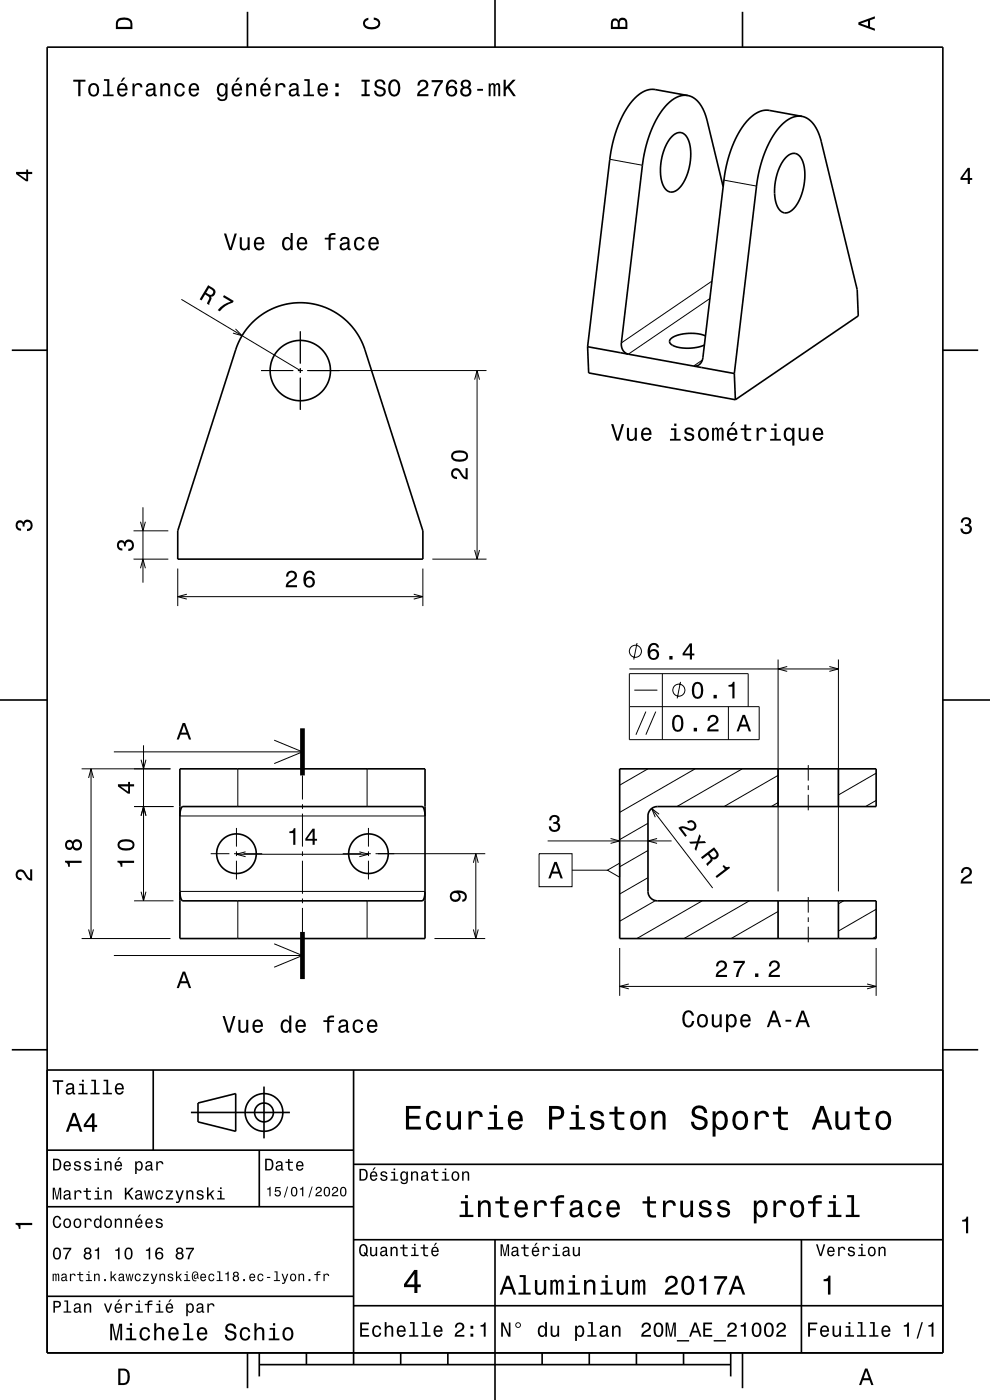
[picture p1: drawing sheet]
<svg xmlns="http://www.w3.org/2000/svg" width="210mm" height="297mm" viewBox="0 0 210 297" stroke-linecap="round" stroke-linejoin="round" font-family="sans-serif">
<g fill="none" stroke="#000" stroke-width=".21">
<path d="M129.4 33.8l6.9 1.3M153.6 38.2l6.9 1.3M151 59.6l-19.2 13.1M38.5 63.5l25.2 15.1M50 69.8l1.3 1.4-1.9-.5M55.4 78.6h6.8M63.2 78.6h1M63.7 70.3v6.8M63.7 78.1v1M65.2 78.6h38M101.2 78.6v40M149 76.4l-1.9 1.3"/>
<path d="M150.6 63.3l-17.3 11.8M63.7 80.1v6.8M100.7 80.5l.5-1.9 .5 1.9M28.3 118.6h7.4M28.3 112.6h7.4M29.8 110.7l.5 1.9 .5-1.9M30.3 107.6v16M91.7 118.6h11.5M100.7 116.7l.5 1.9 .5-1.9M29.8 120.5l.5-1.9 .5 1.9M37.7 120.6v8M37.7 126.6h52"/>
<path d="M39.6 126.1l-1.9 .5 1.9 .5M87.8 126.1l1.9 .5-1.9 .5M89.7 120.6v8M135.1 136.4l-.7 3.5M165.1 139.9v49.2M177.8 139.9v49.2M24.2 159.5h40M30.4 158.1v33M58.2 157l6 2.5-6 2.5M133.5 141.9h44.3M133.5 149.9h27.5v7h-27.5v-14h25.2v7M134.5 146.4h4.9"/>
<path d="M137 151l-2.1 4.9M139.1 151l-2.1 4.9M140.5 142.9v14M144.3 144.7l-.6 3.5M154.5 149.9v7M167 141.4l-1.9 .5 1.9 .5M175.9 141.4l1.9 .5-1.9 .5M17.3 163.1h18.9M18.8 165l.5-1.9 .5 1.9M19.3 163.1v36M28.4 171.1h8.4M29.9 161.2l.5 1.9 .6-1.9"/>
<path d="M29.9 173l.5-1.9 .6 1.9M38.2 173.1h52M50.2 175.6v4M50.4 163.1v8M64.2 164.5v5.1M64.2 170.6v1M64.2 172.6v7M77.9 163.1v8M78.2 175.6v4M116.2 178.4h26.2M129.5 177.9l1.9 .5-1.9 .5M137.4 174.7l-6 3.4"/>
<path d="M137.4 163.1l-6 3.5M138.2 171.5l13 16.9M139.4 177.9l-2 .5 2 .5M139.8 172.7l-1.6-1.2 .8 1.9M147.5 163.1l-16.1 9.2M157.4 163.1l-13.8 8M165.1 170.3l-1.5 .8M165.1 164.5l-11.5 6.6M171.4 162.3v3.3M171.4 166.6v1M171.4 168.6v3.3M185.9 169.8l-2.3 1.3"/>
<path d="M185.9 164l-8.1 4.6M17.3 199.1h18.9M18.8 197.2l.5 1.9 .5-1.9M28.4 191.1h8.4M29.9 189.2l.5 1.9 .6-1.9M38.2 189.1h52M44.7 181.1h4M49.7 181.1h1M50.2 180.6v1M50.2 182.6v4M50.2 181.2h28M50.4 191.1v8"/>
<path d="M51.7 181.1h3.9M52.1 180.7l-1.9 .5 1.9 .5M64.2 180.6v1M64.2 182.6v7M64.2 190.6v1M64.2 192.6v5.1M72.7 181.1h4M76.2 180.7l2 .5-2 .5M77.7 181.1h1M77.9 191.1v8M78.2 180.6v1M78.2 182.6v4"/>
<path d="M79.7 181.1h23.2M92.2 199.1h10.7M100.4 183l.5-1.9 .5 1.9M100.4 197.2l.5 1.9 .5-1.9M100.9 181.1v18M114.3 181.1h7v7h-7zM121.3 184.6h7.6M128.9 184.6l2.5-1.5v3zM137.4 186.2l-6 3.5M137.4 180.4l-6 3.5M139 191.1l-7.6 4.3M149 191.1l-13.9 8"/>
<path d="M159 191.1l-13.9 8M165.1 193.4l-10 5.7M171.4 190.3v3.3M171.4 194.6v1M171.4 196.6v3.3M179 191.1l-1.2 .6M185.9 198.7l-.8 .4M185.9 192.9l-8.1 4.6M24.2 202.7h40M58.2 200.2l6 2.5-6 2.5M131.4 201.1v10.2M131.4 209.3h54.5"/>
<path d="M133.4 208.7l-2 .6 2 .5M183.9 208.7l2 .6-2 .5M185.9 201.1v10.2"/>
<circle cx="134.8" cy="138.2" r="1.28"/>
<circle cx="144" cy="146.4" r="1.28"/>
</g>
<g fill="none" stroke="#000" stroke-width=".35">
<path d="M10 10h190v277h-190zM52.5 2.5v7.5M105 0v10M157.5 2.5v7.5M142.6 28.9a1.93 1.93 0 0 1 2-.7 1.93 1.93 0 0 1 1.5 1.6 11 11 0 0 1-2.3 10.4 1.88 1.88 0 0 1-3.2-1.1 11.2 11.2 0 0 1 2-10.2zM145.9 20.3l-7.2-1.3h-.9l-.9 .3-1.5 .9-1.6 1.6-1.3 2-1.3 2.6-1.1 3.5-.7 3.4-4.8 40.3M145.9 20.3l1 .3 1.1 .9 .8 1 .7 1.5 3.9 15.6M145.9 20.3h-1.2l-1.1 .3-1.3 .8-1.3 1.4-1.2 1.5-1 1.9-.9 2.1-.8 2.4-.8 4.3-4.5 37.7a2.09 2.09 0 0 0 1.5 2.4M166.7 33.4a1.94 1.94 0 0 1 2-.8 1.94 1.94 0 0 1 1.5 1.5 11 11 0 0 1-2.2 10.5 1.9 1.9 0 0 1-2 .4 1.9 1.9 0 0 1-1.2-1.5 11.3 11.3 0 0 1 1.9-10.1zM170.1 24.7l-7.1-1.3h-1l-.9 .3-1.6 1-1.6 1.6-1.3 2.1-1.1 2.2-1.2 3.7-.7 3.4-4.5 38.2a1.83 1.83 0 0 1-2 1.8M170.1 24.7l1.3 .5 1.1 1 .9 1.6 .7 1.9 7.7 31.8 .3 5.5-26.1 17.8M170.1 24.7h-1.2l-1.4 .5-1.2 .9-1.2 1.2-1.2 1.6-1 1.9-.9 2.2-.8 2.5-.7 4-4.7 39.7"/>
<path d="M2.5 74.3h7.5M53.5 68.5l2.5-2.1 2.7-1.3 3.2-.8h3l3.1 .6 2.8 1.2 2.4 1.7 2.2 2.4 1.1 1.7 .8 2.1 12.4 38.6v6h-52v-6l12.5-38.9 1.3-2.7zM124.6 73.6l.3 5.5 31.1 5.7M124.6 73.6l31.2 5.6M149.6 71.3a8.6 8.6 0 0 0-7.3 .5 .89 .89 0 0 0-.2 1 .89 .89 0 0 0 .8 .6 9.4 9.4 0 0 0 6.5-.2M155.8 79.2l.2 5.6M200 74.3h7.5M0 148.5h10M200 148.5h10M38.2 173.1l.2-1.5 .4-.5h50.7l.3 .2 .2 .4 .2 1.4M38.2 163.1h52v36h-52zM131.4 163.1h54.5v8h-46.5a2 2 0 0 0-2 2v16a2 2 0 0 0 2 2h46.5v8h-54.5z"/>
<path d="M165.1 163.1v8M177.8 163.1v8M38.2 189.1l.1 1.4 .2 .4 .3 .2h50.7l.5-.5 .2-1.5M165.1 191.1v8M177.8 191.1v8M2.5 222.7h7.5M10 227h190M32.5 227v17M40.5 236h21M42 234l8-2v8l-8-2zM56 230.5v11M75 227v62.5"/>
<path d="M200 222.7h7.5M10 244h65M10 256h65M55 244v12M75 247h125M10 275h65M75 277h125M75 263h125M105 263v34M170 263v24M52.5 287v7.5M55 289.5h100"/>
<path d="M55 287v5M65 287v2.5M85 287v2.5M95 287v2.5M115 287v2.5M125 287v2.5M135 287v2.5M145 287v2.5M155 287v5M157.5 287v7.5"/>
<circle cx="63.7" cy="78.6" r="6.4"/>
<circle cx="50.2" cy="181.1" r="4.2"/>
<circle cx="78.2" cy="181.1" r="4.2"/>
<circle cx="56" cy="236" r="2"/>
<circle cx="56" cy="236" r="4"/>
</g>
<path d="M64.2 154.5v10M64.2 197.7v10" fill="none" stroke="#000" stroke-width="1" stroke-linecap="butt"/>
<g fill="#000">
<path d="M25 4a2.2 2.2 0 0 0-.4 2.2h3.5v-1.2a1.42 1.42 0 0 0-1.8-1.3zM25.3 4.4a2.13 2.13 0 0 1 2.3 .3l.1 1h-2.7l.1-1z" fill-rule="evenodd"/>
<path d="M77.3 4.2l.8-.4v.4a.7 .7 0 0 0-.7 .5 .7 .7 0 0 0 .4 .8 1.7 1.7 0 0 0 2.5-.5 .9 .9 0 0 0-1-.8v-.5a1.24 1.24 0 0 1 1.4 1.1 1.24 1.24 0 0 1-1.1 1.4 2.22 2.22 0 0 1-2.5-.7l-.1-.5z" fill-rule="evenodd"/>
<path d="M129.8 4.2l-.2 .7v1.3h3.5v-1.4a.98 .98 0 0 0-.8-1 .98 .98 0 0 0-1.1 .6 .83 .83 0 0 0-1.4-.2zM130.1 4.5a.54 .54 0 0 1 .7-.1 .54 .54 0 0 1 .2 .6v.7h-1zM131.6 4.4a.62 .62 0 0 1 .7-.1 .62 .62 0 0 1 .4 .6v.8h-1.2z" fill-rule="evenodd"/>
<path d="M182.1 4.7v.6l3.5 1.2v-.4l-1-.4v-1.4l1-.4v-.4zM182.6 5l1.5-.5v1z" fill-rule="evenodd"/>
<path d="M3.4 36.5v.4l2.1 1.6h.5v-1.6h.8v-.4h-.8v-.5h-.4v.5zM4 36.9h1.6v1.1z" fill-rule="evenodd"/>
<path d="M15.5 16.9v.4h1.1v3.1h.5v-3.1h1v-.4zM19 18a1.53 1.53 0 0 0 .9 2.5 1.48 1.48 0 0 0 1.1-1.4 1.48 1.48 0 0 0-1.1-1.5l-.5 .1zM19.3 18.3a.67 .67 0 0 1 .8-.3 .67 .67 0 0 1 .4 .6 1.11 1.11 0 0 1-.6 1.5 1.17 1.17 0 0 1-.6-1.8zM22 16.8v.4h.7v2.8h-.9v.4h2.3v-.4h-.9v-3.2zM26.1 16.5l-.5 .8h.3l.7-.8zM25.1 18a1.54 1.54 0 0 0 .8 2.5 1.06 1.06 0 0 0 1.1-.9h-.4l-.2 .4-.4 .1a.76 .76 0 0 1-.7-.9h1.8a1.16 1.16 0 0 0-.5-1.4 1.16 1.16 0 0 0-1.5 .2zM25.5 18.2a.66 .66 0 0 1 .8-.1 .66 .66 0 0 1 .3 .7h-1.3zM28.1 17.7v2.7h.4v-1.5a.66 .66 0 0 1 .4-.8 .66 .66 0 0 1 .8 .2l.1 .2h.4a.89 .89 0 0 0-.7-.9 .89 .89 0 0 0-1 .6v-.5zM31.3 17.8l-.3 .7h.4a.55 .55 0 0 1 .7-.5 .55 .55 0 0 1 .3 .7l-.2 .1a1 1 0 0 0-1 .2 1 1 0 0 0-.3 1 .93 .93 0 0 0 1.7 .1l.1 .3h.5v-.3l-.2-.1v-1.6a1.02 1.02 0 0 0-1.7-.6zM31.4 19.4l1.1-.4a.77 .77 0 0 1-.2 .9 .77 .77 0 0 1-.9 .1zM34 17.7v2.7h.5v-1.6a.63 .63 0 0 1 .5-.8 .63 .63 0 0 1 .7 .7v1.7h.4v-1.8a.89 .89 0 0 0-.6-1 .89 .89 0 0 0-1.1 .5v-.4zM37.3 18a1.53 1.53 0 0 0 .8 2.5 1.06 1.06 0 0 0 1.1-1.1h-.4a.67 .67 0 0 1-.6 .7 .67 .67 0 0 1-.7-.6 1.12 1.12 0 0 1 .6-1.5 .59 .59 0 0 1 .7 .6h.4a1.09 1.09 0 0 0-.8-1 1.09 1.09 0 0 0-1.1 .4zM40.3 18a1.54 1.54 0 0 0 .8 2.5 1.06 1.06 0 0 0 1.1-.9h-.4l-.3 .4-.3 .1a.76 .76 0 0 1-.7-.9h1.7a1.16 1.16 0 0 0-.4-1.4 1.16 1.16 0 0 0-1.5 .2zM40.7 18.2a.66 .66 0 0 1 .8-.1 .66 .66 0 0 1 .3 .7h-1.3zM46.3 18a1.57 1.57 0 0 0 .7 2.5l.5-.1 .3-.4a.73 .73 0 0 1-.3 1 .73 .73 0 0 1-1-.3h-.4a1.1 1.1 0 0 0 1.3 .8 1.1 1.1 0 0 0 .9-1.2v-2.6h-.5v.4l-.3-.4a.9 .9 0 0 0-1.2 .3zM46.6 18.3a.63 .63 0 0 1 .7-.3 .63 .63 0 0 1 .5 .6 1.11 1.11 0 0 1-.7 1.5 1.2 1.2 0 0 1-.5-1.8zM50.4 16.5l-.5 .8h.3l.7-.8zM49.4 18a1.55 1.55 0 0 0 .8 2.5 1.07 1.07 0 0 0 1.1-.9h-.4l-.3 .4-.3 .1a.76 .76 0 0 1-.7-.9h1.8a1.17 1.17 0 0 0-.5-1.4 1.17 1.17 0 0 0-1.5 .2zM49.8 18.2a.66 .66 0 0 1 .8-.1 .66 .66 0 0 1 .3 .7h-1.3zM52.2 17.7v2.7h.5v-1.6a.63 .63 0 0 1 .5-.8 .63 .63 0 0 1 .7 .7v1.7h.4v-1.8a.89 .89 0 0 0-.6-1 .89 .89 0 0 0-1.1 .5v-.4zM56.5 16.5l-.5 .8h.3l.7-.8zM55.5 18a1.54 1.54 0 0 0 .8 2.5 1.06 1.06 0 0 0 1.1-.9h-.5l-.2 .4-.4 .1a.76 .76 0 0 1-.7-.9h1.8a1.16 1.16 0 0 0-.5-1.4 1.16 1.16 0 0 0-1.4 .2zM55.8 18.2a.66 .66 0 0 1 .8-.1 .66 .66 0 0 1 .4 .7h-1.4zM58.5 17.7v2.7h.4v-1.5a.66 .66 0 0 1 .4-.8 .66 .66 0 0 1 .8 .2v.2h.5a.89 .89 0 0 0-.7-.9 .89 .89 0 0 0-1 .6v-.5zM61.6 17.8l-.2 .7h.4a.55 .55 0 0 1 .6-.5 .55 .55 0 0 1 .4 .7l-.2 .1a1 1 0 0 0-1 .2 1 1 0 0 0-.3 1 .93 .93 0 0 0 1.6 .1l.1 .3h.6v-.3l-.2-.1-.1-1.6a1.02 1.02 0 0 0-1.7-.6zM61.8 19.4l1.1-.4a.77 .77 0 0 1-.2 .9 .77 .77 0 0 1-.9 .1zM64.6 16.8v.4h.6v2.8h-.9v.4h2.3v-.4h-.9v-3.2zM67.6 18a1.54 1.54 0 0 0 .8 2.5 1.07 1.07 0 0 0 1.1-.9h-.4l-.2 .4-.4 .1a.76 .76 0 0 1-.7-.9h1.8a1.17 1.17 0 0 0-.5-1.4 1.17 1.17 0 0 0-1.5 .2zM68 18.2a.66 .66 0 0 1 .8-.1 .66 .66 0 0 1 .3 .7h-1.3zM71.1 19.7v.7h.7v-.7zM71.1 17.7v.8h.7v-.8zM76.7 16.9v.4h.6v2.7h-.6v.4h1.7v-.4h-.6v-2.7h.6v-.4zM79.7 17.1a.96 .96 0 0 0-.2 1.1 .96 .96 0 0 0 .9 .6 .77 .77 0 0 1 .9 .9 .84 .84 0 0 1-.9 .3 .84 .84 0 0 1-.6-.7h-.5a1.21 1.21 0 0 0 1.5 1.2 1.21 1.21 0 0 0 .8-1.8l-.8-.3a.71 .71 0 0 1-.9-.6 .7 .7 0 0 1 .8-.6 .7 .7 0 0 1 .6 .8h.5a1.17 1.17 0 0 0-.8-1.2 1.17 1.17 0 0 0-1.3 .3zM82.7 17.3a2.52 2.52 0 0 0 .4 3.1 1.21 1.21 0 0 0 1.7-1 1.94 1.94 0 0 0-.9-2.6l-.8 .1zM83.3 17.3l.3-.1a1.7 1.7 0 0 1 .4 2.8l-.4 .1a1.12 1.12 0 0 1-.8-1.4l.1-.7zM88.9 17.2l-.3 .4v.6h.4a.7 .7 0 0 1 .5-.9 .7 .7 0 0 1 .9 .5 .7 .7 0 0 1-.5 .9 1.8 1.8 0 0 0-1.4 1.7h2.4v-.4h-1.9a2.19 2.19 0 0 1 1.5-1.2 1.13 1.13 0 0 0 0-1.7 1.13 1.13 0 0 0-1.6 .1zM91.6 17v.4h1.9a5.2 5.2 0 0 0-1.5 3h.5a5.3 5.3 0 0 1 1.5-3v-.4zM95.1 17.2a2.39 2.39 0 0 0 .2 3.2 1.16 1.16 0 0 0 1.5-.3 1.16 1.16 0 0 0-.2-1.6 1.16 1.16 0 0 0-1.5 .1 1.02 1.02 0 0 1 .8-1.3 .58 .58 0 0 1 .6 .6h.5a1.12 1.12 0 0 0-.7-1 1.12 1.12 0 0 0-1.2 .3zM95 19.4a.75 .75 0 0 1 1.5 0 .75 .75 0 0 1-1.5 0zM98 17.1a.84 .84 0 0 0 .2 1.4 1.11 1.11 0 0 0-.4 1.6 1.11 1.11 0 0 0 1.5 .3 1.03 1.03 0 0 0 .7-.9 1.03 1.03 0 0 0-.6-1 .89 .89 0 0 0 .4-1.1 .89 .89 0 0 0-1-.5zM98.1 19.4a.71 .71 0 0 1 1.4 0 .71 .71 0 0 1-1.4 0zM98.2 17.9a.6 .6 0 0 1 1.2 0 .6 .6 0 0 1-1.2 0zM101.2 18.9v.4h1.3v-.4zM103.7 17.7v2.7h.4v-1.8l.2-.6h.3l.1 .3v2.1h.4v-2.1l.3-.3 .2 .1 .1 .4v1.9h.4v-1.9a.69 .69 0 0 0-.5-.9l-.6 .4-.2-.3-.3-.1-.4 .4v-.3zM106.8 16.9v3.5h.5v-1.2l.4-.5 1.2 1.7h.5l-1.4-2 1.4-1.5h-.6l-1.5 1.6v-1.6z" fill-rule="evenodd"/>
<path d="M205.3 35.6l-1.6 2.1v.5h1.6v.8h.4v-.8h.5v-.4h-.5v-2.2zM205.3 36.2v1.6h-1.1z" fill-rule="evenodd"/>
<path d="M47.5 49.5l1.1 3.5h.5l1.1-3.5h-.4l-.9 3-.9-3zM50.9 50.3v1.8a.89 .89 0 0 0 .6 1 .89 .89 0 0 0 1-.5v.4h.5v-2.7h-.5v1.6a.64 .64 0 0 1-.4 .8 .64 .64 0 0 1-.8-.3v-2.1zM54.1 50.6a1.54 1.54 0 0 0 .8 2.5 1.06 1.06 0 0 0 1.1-.8h-.4l-.2 .3-.4 .1a.76 .76 0 0 1-.7-.9h1.8a1.16 1.16 0 0 0-.5-1.3 1.16 1.16 0 0 0-1.5 .1zM54.5 50.8a.66 .66 0 0 1 .8-.1 .66 .66 0 0 1 .3 .7h-1.3zM60.1 50.6a1.57 1.57 0 0 0 .8 2.5l.4-.1 .3-.4v.4h.5v-3.6h-.5v1.4a.89 .89 0 0 0-1.5-.2zM60.5 50.9a.62 .62 0 0 1 .6-.2 .62 .62 0 0 1 .5 .5 1.12 1.12 0 0 1-.7 1.5 1.19 1.19 0 0 1-.4-1.8zM63.2 50.6a1.54 1.54 0 0 0 .8 2.5 1.07 1.07 0 0 0 1.1-.8h-.4l-.2 .3-.4 .1a.76 .76 0 0 1-.7-.9h1.8a1.16 1.16 0 0 0-.5-1.3 1.16 1.16 0 0 0-1.5 .1zM63.6 50.8a.66 .66 0 0 1 .8-.1 .66 .66 0 0 1 .3 .7h-1.3zM68.9 50.4v.4h.8v2.2h.4v-2.2h1.1v-.4h-1.1l.1-.3 .3-.3h.7v-.3a1.04 1.04 0 0 0-1.5 .7v.2zM72.4 50.5l-.2 .6h.3a.55 .55 0 0 1 .7-.5 .55 .55 0 0 1 .4 .8h-.2a1 1 0 0 0-1.1 .2 1 1 0 0 0-.2 1.1 .93 .93 0 0 0 1.6 0l.1 .3 .6 .1v-.4h-.2l-.1-1.6a1.02 1.02 0 0 0-.7-.9 1.02 1.02 0 0 0-1 .3zM72.6 52l1.1-.3a.77 .77 0 0 1-.2 .8 .77 .77 0 0 1-.9 .1l-.1-.3zM75.4 50.6a1.53 1.53 0 0 0 .8 2.5 1.06 1.06 0 0 0 1.1-1h-.4a.67 .67 0 0 1-.6 .7 .67 .67 0 0 1-.7-.6 1.11 1.11 0 0 1 .6-1.6 .59 .59 0 0 1 .7 .6h.4a1.09 1.09 0 0 0-.7-.9 1.09 1.09 0 0 0-1.2 .3zM78.4 50.6a1.54 1.54 0 0 0 .8 2.5 1.07 1.07 0 0 0 1.1-.8h-.4l-.2 .3-.4 .1a.76 .76 0 0 1-.7-.9h1.8a1.16 1.16 0 0 0-.5-1.3 1.16 1.16 0 0 0-1.5 .1zM78.8 50.8a.66 .66 0 0 1 .8-.1 .66 .66 0 0 1 .3 .7h-1.3z" fill-rule="evenodd"/>
<path d="M44.2 60.5l-1.8 3 .4 .2 .7-1.2a1.09 1.09 0 0 1 .9 .8l-.5 1.1 .5 .3 .5-1.4-.2-.4a.97 .97 0 0 0 1-.7 .97 .97 0 0 0-.5-1.1zM44.3 61.1a1.09 1.09 0 0 1 .9 .9 .6 .6 0 0 1-.4 .5 .6 .6 0 0 1-.6-.1l-.5-.3z" fill-rule="evenodd"/>
<path d="M47.5 62.6l2.1 1.2-.2 .4a5.3 5.3 0 0 0-2.8 1.9l-.4-.3a5.1 5.1 0 0 1 2.7-1.8l-1.6-1z" fill-rule="evenodd"/>
<path d="M129.6 90l1.2 3.5h.5l1.1-3.5h-.5l-.9 3-.9-3zM133 90.8v1.8a.89 .89 0 0 0 .6 .9 .89 .89 0 0 0 1.1-.4v.4h.4v-2.7h-.5v1.5a.65 .65 0 0 1-.3 .8 .65 .65 0 0 1-.8-.3l-.1-2zM136.3 91.1a1.54 1.54 0 0 0 .8 2.5 1.06 1.06 0 0 0 1.1-.9h-.5l-.2 .4-.4 .1a.76 .76 0 0 1-.7-.9h1.8a1.16 1.16 0 0 0-.5-1.4 1.16 1.16 0 0 0-1.4 .2zM136.6 91.3a.66 .66 0 0 1 .8-.2 .66 .66 0 0 1 .3 .8h-1.3zM142.3 90.9v.3h.7v1.9h-.9v.4h2.3v-.4h-.9v-2.2zM143 89.9v.5h.5v-.5zM145.4 90.9a.76 .76 0 0 0-.2 .8 .76 .76 0 0 0 .7 .5l.9 .4a.63 .63 0 0 1-.6 .6 .63 .63 0 0 1-.7-.6h-.4a1.07 1.07 0 0 0 1.2 1 1.07 1.07 0 0 0 .9-1.2l-.4-.4-1.1-.3a.53 .53 0 0 1 .4-.7 .53 .53 0 0 1 .7 .5h.4a1.03 1.03 0 0 0-.7-.9 1.03 1.03 0 0 0-1.1 .3zM148.4 91.1a1.53 1.53 0 0 0 .8 2.5 1.48 1.48 0 0 0 1.2-1.5 1.48 1.48 0 0 0-1.2-1.4l-.5 .1zM148.7 91.3a.67 .67 0 0 1 .7-.2 .67 .67 0 0 1 .5 .6 1.11 1.11 0 0 1-.7 1.5 1.17 1.17 0 0 1-.5-1.9zM151 90.8v2.7h.5v-2.1l.3-.4 .3 .4v2.1h.4v-1.8a.5 .5 0 0 1 .3-.7l.2 .2 .1 .4v1.9h.4v-1.9a.69 .69 0 0 0-.5-.9l-.6 .4-.2-.3-.3-.1-.5 .4v-.3zM155.5 89.5l-.5 .9h.2l.7-.9zM154.5 91.1a1.54 1.54 0 0 0 .8 2.5 1.06 1.06 0 0 0 1.1-.9h-.5l-.2 .4-.4 .1a.76 .76 0 0 1-.7-.9h1.8a1.16 1.16 0 0 0-.5-1.4 1.16 1.16 0 0 0-1.4 .2zM154.8 91.3a.66 .66 0 0 1 .8-.2 .66 .66 0 0 1 .4 .8h-1.4zM157.9 90.1v.8h-.8v.3h.8v1.8a1.04 1.04 0 0 0 1.4 .5v-.3a.68 .68 0 0 1-1-.4v-1.6h1v-.3h-1v-.8zM160.5 90.8v2.7h.4v-1.6a.66 .66 0 0 1 .4-.8 .66 .66 0 0 1 .8 .3l.1 .2h.4a.89 .89 0 0 0-.7-.9 .89 .89 0 0 0-1 .5v-.4zM163.6 90.9v.3h.7v1.9h-.9v.4h2.2v-.4h-.9v-2.2zM164.3 89.9v.5h.4v-.5zM166.5 91.1a1.57 1.57 0 0 0 .8 2.5l.4-.1 .4-.4v1.4h.4v-3.7h-.4v.4l-.2-.2a.87 .87 0 0 0-1.4 .1zM166.9 91.3a.62 .62 0 0 1 .7-.2 .62 .62 0 0 1 .4 .6 1.12 1.12 0 0 1-.6 1.5 1.19 1.19 0 0 1-.5-1.9zM169.4 90.8v1.8a.89 .89 0 0 0 .6 .9 .89 .89 0 0 0 1.1-.4v.4h.4v-2.7h-.4v1.5a.65 .65 0 0 1-.4 .8 .65 .65 0 0 1-.8-.3v-2zM172.7 91.1a1.54 1.54 0 0 0 .8 2.5 1.06 1.06 0 0 0 1.1-.9h-.5l-.2 .4-.3 .1a.76 .76 0 0 1-.7-.9h1.7a1.17 1.17 0 0 0-.5-1.4 1.17 1.17 0 0 0-1.4 .2zM173.1 91.3a.66 .66 0 0 1 .7-.2 .66 .66 0 0 1 .4 .8h-1.3z" fill-rule="evenodd"/>
<path d="M3.6 110.6a.86 .86 0 0 1 1.4 .2 1.06 1.06 0 0 1 1.2-.5 1.06 1.06 0 0 1 .7 1.2 1.1 1.1 0 0 1-1.2 1.2v-.5a.71 .71 0 0 0 .8-1 .71 .71 0 0 0-1.3-.1v.6h-.4a.61 .61 0 0 0-.3-.8 .61 .61 0 0 0-.8 .3 .61 .61 0 0 0 .2 .8l.6 .1v.5a1.15 1.15 0 0 1-1.2-.7 1.15 1.15 0 0 1 .3-1.3z" fill-rule="evenodd"/>
<path d="M25.1 114.9a.86 .86 0 0 1 1.3 .1 1.06 1.06 0 0 1 1.3-.5 1.06 1.06 0 0 1 .7 1.2 1.1 1.1 0 0 1-1.2 1.2v-.5a.71 .71 0 0 0 .8-1 .71 .71 0 0 0-1.3 0v.5h-.4a.61 .61 0 0 0-.3-.8 .61 .61 0 0 0-.8 .3 .61 .61 0 0 0 .2 .8l.6 .2v.4a1.15 1.15 0 0 1-1.2-.7 1.15 1.15 0 0 1 .3-1.2z" fill-rule="evenodd"/>
<path d="M96 99.6a1.2 1.2 0 0 0-.2 1.4 1.2 1.2 0 0 0 1.1 .6v-.4a.7 .7 0 0 1-.8-.5 .7 .7 0 0 1 .5-.9 .7 .7 0 0 1 .9 .5 1.8 1.8 0 0 0 1.7 1.4v-2.4h-.4v1.9a2.2 2.2 0 0 1-1.2-1.5 1.1 1.1 0 0 0-1.6-.1zM96.1 95.8a1.13 1.13 0 0 0-.4 1.3 1.13 1.13 0 0 0 1 .8 2.28 2.28 0 0 0 2.5-.6 1.14 1.14 0 0 0-.9-1.7 2.85 2.85 0 0 0-2.2 .2zM96.2 96.4a2.37 2.37 0 0 1 2.6 0v.7a2.37 2.37 0 0 1-2.6 0z" fill-rule="evenodd"/>
<path d="M204.1 110a1.08 1.08 0 0 1 1.4-.2 1.08 1.08 0 0 1 .4 1.3l-.3 .3a1.06 1.06 0 0 1 .5 1.2 1.06 1.06 0 0 1-1.2 .7 1.1 1.1 0 0 1-1.2-1.2h.5a.71 .71 0 0 0 1 .8 .71 .71 0 0 0 .1-1.3h-.6v-.4a.61 .61 0 0 0 .8-.3 .61 .61 0 0 0-.2-.8 .61 .61 0 0 0-.9 .2l-.1 .6h-.5z" fill-rule="evenodd"/>
<path d="M61 121.4l-.3 .9h.4a.71 .71 0 0 1 .6-.8 .71 .71 0 0 1 .8 .5 .71 .71 0 0 1-.5 .8 1.79 1.79 0 0 0-1.4 1.8h2.4v-.5h-1.9a2.22 2.22 0 0 1 1.5-1.1 1.13 1.13 0 0 0 .1-1.7 1.13 1.13 0 0 0-1.7 .1zM64.9 121.3a2.39 2.39 0 0 0 .2 3.3 1.16 1.16 0 0 0 1.5-.4 1.16 1.16 0 0 0-.2-1.5 1.16 1.16 0 0 0-1.5 0 1.02 1.02 0 0 1 .8-1.2 .58 .58 0 0 1 .6 .5h.5a1.11 1.11 0 0 0-.8-.9 1.11 1.11 0 0 0-1.1 .2zM64.8 123.5a.75 .75 0 0 1 1.5 0 .75 .75 0 0 1-1.5 0z" fill-rule="evenodd"/>
<path d="M137.9 136.7a2.4 2.4 0 0 0 .2 3.2 1.16 1.16 0 0 0 1.5-.3 1.16 1.16 0 0 0-.2-1.6 1.16 1.16 0 0 0-1.5 .1 1.02 1.02 0 0 1 .8-1.3 .58 .58 0 0 1 .6 .6h.5a1.12 1.12 0 0 0-.7-1 1.12 1.12 0 0 0-1.2 .3zM137.8 138.9a.75 .75 0 0 1 1.5 0 .75 .75 0 0 1-1.5 0zM142 139.2v.7h.7v-.7zM146.3 136.5l-1.5 2.1v.4h1.5v.9h.5v-.9h.5v-.4h-.5v-2.1zM146.3 137.1v1.5h-1.1z" fill-rule="evenodd"/>
<path d="M38.8 153.4l-1.3 3.5h.4l.4-1h1.4l.4 1h.4l-1.2-3.5zM39 153.9l.5 1.5h-1z" fill-rule="evenodd"/>
<path d="M142.9 152.1a2.68 2.68 0 0 0 .3 3.1 1.14 1.14 0 0 0 1.7-1 2.31 2.31 0 0 0-.6-2.4l-.5-.2-.6 .2zM143.4 152.1h.7a2.37 2.37 0 0 1 0 2.7h-.7a2.38 2.38 0 0 1 0-2.7zM147.2 154.4v.8h.7v-.8zM150.4 152l-.3 .9h.4a.7 .7 0 0 1 .6-.8 .7 .7 0 0 1 .8 .5 .7 .7 0 0 1-.5 .8 1.81 1.81 0 0 0-1.4 1.8h2.4v-.5h-1.9a2.23 2.23 0 0 1 1.5-1.1 1.13 1.13 0 0 0 .1-1.7 1.13 1.13 0 0 0-1.7 .1z" fill-rule="evenodd"/>
<path d="M147.1 145.1a2.67 2.67 0 0 0 .3 3.1 1.14 1.14 0 0 0 1.7-1 2.3 2.3 0 0 0-.6-2.4l-.5-.2-.6 .2zM147.6 145.1h.7a2.37 2.37 0 0 1 0 2.7h-.7a2.37 2.37 0 0 1 0-2.7zM151.4 147.4v.8h.7v-.8zM154.5 145.3v.4h.8v2.5h.5v-3.6h-.3a.77 .77 0 0 1-1 .7z" fill-rule="evenodd"/>
<path d="M157.5 151.7l-1.3 3.5h.5l.4-1.1h1.4l.3 1.1h.5l-1.3-3.5zM157.8 152.2l.5 1.5h-1.1z" fill-rule="evenodd"/>
<path d="M25 166.4v.4l2.1 1.6h.5v-1.6h.8v-.4h-.8v-.5h-.4v.5zM25.6 166.8h1.6v1.1z" fill-rule="evenodd"/>
<path d="M61.4 176.4v.3h.8v2.5h.5v-3.5h-.4a.77 .77 0 0 1-.9 .7zM66.3 175.8l-1.5 2.1v.5h1.5v.8h.5v-.8h.5v-.4h-.5v-2.2zM66.3 176.4v1.6h-1.1z" fill-rule="evenodd"/>
<path d="M116.8 173.2a1.08 1.08 0 0 1 1.3-.2 1.08 1.08 0 0 1 .5 1.3l-.3 .2a1.06 1.06 0 0 1 .5 1.3 1.06 1.06 0 0 1-1.2 .7 1.1 1.1 0 0 1-1.2-1.2h.5a.71 .71 0 0 0 1 .8 .71 .71 0 0 0 0-1.3h-.5v-.4a.61 .61 0 0 0 .8-.3 .61 .61 0 0 0-.3-.8 .61 .61 0 0 0-.8 .2l-.2 .5h-.4z" fill-rule="evenodd"/>
<path d="M143.9 175.6l1.5 1.9 .3-.2-1.1-1.5a2.22 2.22 0 0 1 1.8 .4 1.14 1.14 0 0 0 1.2-1.5 1.14 1.14 0 0 0-1.9-.4l.3 .4a.7 .7 0 0 1 1-.1 .7 .7 0 0 1 .1 1 .7 .7 0 0 1-1 .1 1.8 1.8 0 0 0-2.2-.1zM146.2 178.6l.3 .4 1.2-.1-.4 1.2 .4 .4 .5-1.6 1.6-.1-.3-.4-1.2 .1 .4-1.1-.3-.4-.5 1.5z" fill-rule="evenodd"/>
<path d="M3.6 184.7a1.22 1.22 0 0 1 2 .8l.4 .5 .4 .3v-1.9h.4v2.4a1.8 1.8 0 0 1-1.7-1.4 .71 .71 0 0 0-.9-.5 .71 .71 0 0 0-.5 .9 .71 .71 0 0 0 .9 .5v.4a1.19 1.19 0 0 1-1.2-.6 1.19 1.19 0 0 1 .2-1.4z" fill-rule="evenodd"/>
<path d="M13.8 182.6v.3a.77 .77 0 0 1 .7 1h.3v-.8h2.5v-.5zM14 178.4a1.06 1.06 0 0 0-.2 1.4 1.06 1.06 0 0 0 1.3 .4l.3-.3a1.11 1.11 0 0 0 1.6 .4 1.11 1.11 0 0 0 .3-1.6 1.03 1.03 0 0 0-.9-.7 1.03 1.03 0 0 0-1 .6l-.1-.2a.85 .85 0 0 0-1.3 0zM15.6 179.2a.71 .71 0 0 1 1.4 0 .71 .71 0 0 1-1.4 0zM14.2 179.3a.59 .59 0 0 1 1.1 0 .59 .59 0 0 1-1.1 0z" fill-rule="evenodd"/>
<path d="M24.9 182.6v.3a.77 .77 0 0 1 .7 1h.4v-.8h2.4v-.5zM25.4 178.3a1.13 1.13 0 0 0-.4 1.3 1.13 1.13 0 0 0 .9 .8 2.28 2.28 0 0 0 2.5-.6 1.14 1.14 0 0 0-.9-1.7 2.85 2.85 0 0 0-2.1 .2zM25.4 178.9a2.37 2.37 0 0 1 2.6 0v.7a2.37 2.37 0 0 1-2.6 0z" fill-rule="evenodd"/>
<path d="M95.8 189.2a1.17 1.17 0 0 0-.2 1.7 1.17 1.17 0 0 0 1.6 .2 1.17 1.17 0 0 0 .2-1.7 1.03 1.03 0 0 1 1.2 .8 .56 .56 0 0 1-.5 .7v.4a1.18 1.18 0 0 0 .9-1.2 1.18 1.18 0 0 0-1.1-1.1 2.92 2.92 0 0 0-2.1 .2zM95.8 190.1a.75 .75 0 0 1 1.5 0 .75 .75 0 0 1-1.5 0z" fill-rule="evenodd"/>
<path d="M117.6 182.8l-1.3 3.6h.5l.3-1.1h1.4l.4 1.1h.5l-1.3-3.6zM117.8 183.4l.6 1.5h-1.1z" fill-rule="evenodd"/>
<path d="M148.7 181.9l.3 .3 1.2-.9a.84 .84 0 0 1 .3 1.4l-.7 .6 .3 .4 1-1.1v-.4a.97 .97 0 0 0 1.2-.3 .97 .97 0 0 0-.1-1.2l-.7-1zM150.5 181.1l.9-.7a1.08 1.08 0 0 1 .5 1.1 .6 .6 0 0 1-.5 .4 .6 .6 0 0 1-.6-.4z" fill-rule="evenodd"/>
<path d="M153.3 183.7l.2-.2a.77 .77 0 0 0 1.2 .3l.2 .3-2.8 2.2-.3-.4 2-1.5z" fill-rule="evenodd"/>
<path d="M204.2 184.2a1.18 1.18 0 0 1 1.9 .3 1.18 1.18 0 0 1-1 1.7l-.5 .4-.3 .4h1.9v.4h-2.4a1.81 1.81 0 0 1 1.4-1.7 .71 .71 0 0 0 .5-.9 .71 .71 0 0 0-.9-.5 .71 .71 0 0 0-.5 .9h-.5z" fill-rule="evenodd"/>
<path d="M38.8 206.1l-1.3 3.5h.4l.4-1h1.4l.4 1h.4l-1.2-3.5zM39 206.6l.5 1.6h-1z" fill-rule="evenodd"/>
<path d="M47.2 215.6l1.1 3.5h.5l1.1-3.5h-.4l-.9 2.9-.9-2.9zM50.6 216.3v1.8a.89 .89 0 0 0 .6 1 .89 .89 0 0 0 1-.5v.5h.5v-2.8h-.5v1.6a.64 .64 0 0 1-.4 .8 .64 .64 0 0 1-.8-.3v-2.1zM53.8 216.6a1.54 1.54 0 0 0 .8 2.5 1.05 1.05 0 0 0 1.1-.8h-.4l-.2 .3-.4 .2a.76 .76 0 0 1-.7-1h1.8a1.16 1.16 0 0 0-.5-1.3 1.16 1.16 0 0 0-1.5 .1zM54.2 216.9a.66 .66 0 0 1 .8-.2 .66 .66 0 0 1 .3 .8h-1.3zM59.8 216.6a1.57 1.57 0 0 0 .8 2.5l.4-.1 .4-.4v.5h.4v-3.7h-.4v1.4a.89 .89 0 0 0-1.6-.2zM60.2 216.9a.62 .62 0 0 1 .6-.2 .62 .62 0 0 1 .5 .5 1.12 1.12 0 0 1-.7 1.6 1.19 1.19 0 0 1-.4-1.9zM63 216.6a1.54 1.54 0 0 0 .8 2.5 1.06 1.06 0 0 0 1-.8h-.4l-.2 .3-.4 .2a.76 .76 0 0 1-.7-1h1.8a1.16 1.16 0 0 0-.5-1.3 1.16 1.16 0 0 0-1.4 .1zM63.3 216.9a.66 .66 0 0 1 .8-.2 .66 .66 0 0 1 .3 .8h-1.3zM68.6 216.4v.4h.8v2.3h.5v-2.3h1v-.4h-1v-.3l.3-.2 .7-.1v-.3a1.04 1.04 0 0 0-1.5 .7v.2zM72.1 216.5l-.2 .6h.4a.55 .55 0 0 1 .6-.5 .55 .55 0 0 1 .4 .8h-.2a1 1 0 0 0-1 .2 1 1 0 0 0-.3 1.1 .93 .93 0 0 0 1.6 0l.1 .3 .6 .1v-.4h-.2l-.1-1.6a1.02 1.02 0 0 0-.6-.9 1.02 1.02 0 0 0-1.1 .3zM72.3 218l1.1-.3a.77 .77 0 0 1-.2 .8 .77 .77 0 0 1-.9 .1l-.1-.3zM75.1 216.6a1.52 1.52 0 0 0 .8 2.5 1.05 1.05 0 0 0 1.1-1h-.4a.67 .67 0 0 1-.6 .7 .67 .67 0 0 1-.7-.6 1.11 1.11 0 0 1 .6-1.6 .59 .59 0 0 1 .7 .6h.4a1.09 1.09 0 0 0-.7-.9 1.09 1.09 0 0 0-1.2 .3zM78.1 216.6a1.54 1.54 0 0 0 .8 2.5 1.06 1.06 0 0 0 1.1-.8h-.4l-.2 .3-.4 .2a.76 .76 0 0 1-.7-1h1.8a1.16 1.16 0 0 0-.5-1.3 1.16 1.16 0 0 0-1.5 .1zM78.5 216.9a.66 .66 0 0 1 .8-.2 .66 .66 0 0 1 .3 .8h-1.3z" fill-rule="evenodd"/>
<path d="M145.1 214.8a2.51 2.51 0 0 0 .4 3.1 1.26 1.26 0 0 0 1.8-1.3h-.5a.82 .82 0 0 1-1.1 .9 2.08 2.08 0 0 1 0-2.7 .72 .72 0 0 1 1 .7h.5a1.19 1.19 0 0 0-.8-1.1 1.19 1.19 0 0 0-1.3 .4zM148.1 215.5a1.53 1.53 0 0 0 .9 2.5 1.48 1.48 0 0 0 1.2-1.5 1.48 1.48 0 0 0-1.2-1.4l-.5 .1zM148.5 215.8a.67 .67 0 0 1 .7-.3 .67 .67 0 0 1 .5 .6 1.11 1.11 0 0 1-.7 1.5 1.17 1.17 0 0 1-.5-1.8zM151 215.2v1.8a.89 .89 0 0 0 .6 1 .89 .89 0 0 0 1.1-.5v.4h.4v-2.7h-.5v1.6a.65 .65 0 0 1-.3 .7 .65 .65 0 0 1-.8-.3l-.1-2zM154 215.2v3.7h.5v-1.4a.93 .93 0 0 0 1 .5 .93 .93 0 0 0 .7-.8 1.5 1.5 0 0 0-1-2.1l-.4 .1-.3 .4v-.4zM154.6 215.8a.63 .63 0 0 1 .7-.3 .63 .63 0 0 1 .5 .6 1.13 1.13 0 0 1-.6 1.5 1.19 1.19 0 0 1-.6-1.8zM157.3 215.5a1.54 1.54 0 0 0 .8 2.5 1.06 1.06 0 0 0 1.1-.9h-.4l-.3 .4-.3 .1a.76 .76 0 0 1-.7-.9h1.7a1.17 1.17 0 0 0-.5-1.4 1.17 1.17 0 0 0-1.4 .2zM157.7 215.7a.66 .66 0 0 1 .8-.1 .66 .66 0 0 1 .3 .7h-1.3zM163.9 214.4l-1.2 3.5h.4l.4-1h1.4l.4 1h.4l-1.3-3.5zM164.2 214.9l.5 1.5h-1zM166.6 216.3v.4h1.2v-.4zM170 214.4l-1.3 3.5h.5l.4-1h1.4l.3 1h.5l-1.3-3.5zM170.3 214.9l.5 1.5h-1.1z" fill-rule="evenodd"/>
<path d="M152.2 204.1l-.3 .9h.5a.7 .7 0 0 1 .5-.8 .7 .7 0 0 1 .8 .5 .7 .7 0 0 1-.5 .8 1.8 1.8 0 0 0-1.4 1.8h2.4v-.5h-1.9a2.23 2.23 0 0 1 1.5-1.1 1.13 1.13 0 0 0 .1-1.7 1.13 1.13 0 0 0-1.7 .1zM155.6 203.8v.5h1.9a5.2 5.2 0 0 0-1.4 3h.5a5.3 5.3 0 0 1 1.4-3v-.5zM160.2 206.5v.8h.7v-.8zM163.4 204.1l-.3 .9h.5a.7 .7 0 0 1 .5-.8 .7 .7 0 0 1 .8 .5 .7 .7 0 0 1-.5 .8 1.81 1.81 0 0 0-1.4 1.8h2.4v-.5h-1.9a2.23 2.23 0 0 1 1.5-1.1 1.13 1.13 0 0 0 .1-1.7 1.13 1.13 0 0 0-1.7 .1z" fill-rule="evenodd"/>
<path d="M11.2 229.2v.3h.9v2.7h.4v-2.7h.9v-.3zM14.3 230l-.3 .5h.4a.47 .47 0 0 1 .6-.4 .47 .47 0 0 1 .3 .6l-.2 .1a.84 .84 0 0 0-1 .2 .84 .84 0 0 0 0 1.1 .9 .9 0 0 0 1.3-.2l.1 .2 .5 .1v-.3l-.3-.1v-.1v-1.2a.87 .87 0 0 0-.6-.7 .87 .87 0 0 0-.8 .2zM14.4 231.3l.9-.3a.66 .66 0 0 1-.1 .7 .66 .66 0 0 1-.8 .1zM16.8 229.9v.3h.6v1.6h-.8v.4h2v-.4h-.8v-1.9zM17.4 229.1v.4h.4v-.4zM19.4 229.1v.3h.6v2.4h-.8v.4h1.9v-.4h-.7v-2.7zM22 229.1v.3h.6v2.4h-.8v.4h1.9v-.4h-.7v-2.7zM24.6 230.1a1.32 1.32 0 0 0 .7 2.1 .9 .9 0 0 0 .9-.7h-.3l-.2 .3-.4 .1a.65 .65 0 0 1-.5-.8h1.5a1 1 0 0 0-.4-1.2 1 1 0 0 0-1.3 .2zM24.9 230.3a.57 .57 0 0 1 .7-.1 .57 .57 0 0 1 .3 .6h-1.1z" fill-rule="evenodd"/>
<path d="M86.1 234.6v5h3.2v-.6h-2.5v-1.7h2.2v-.6h-2.2v-1.5h2.4v-.6zM90.8 236.2a2.6 2.6 0 0 0 .5 3.4 1.59 1.59 0 0 0 2.3-1.4h-.6a.95 .95 0 0 1-.9 1 .95 .95 0 0 1-1-.9 1.59 1.59 0 0 1 .9-2.1 .86 .86 0 0 1 .9 .8h.7a1.56 1.56 0 0 0-1.1-1.3 1.56 1.56 0 0 0-1.7 .5zM94.8 235.8v2.5a1.27 1.27 0 0 0 .9 1.4 1.27 1.27 0 0 0 1.5-.7v.6h.6v-3.8h-.6v2.2a.92 .92 0 0 1-.6 1.1 .92 .92 0 0 1-1.2-.4v-2.9zM99.4 235.8v3.8h.6v-2.2a.95 .95 0 0 1 .5-1.1 .95 .95 0 0 1 1.2 .3l.1 .4h.6a1.28 1.28 0 0 0-1-1.4 1.28 1.28 0 0 0-1.4 .8v-.6zM103.8 235.9v.5h1v2.7h-1.3v.5h3.2v-.5h-1.3v-3.2zM104.8 234.4v.8h.6v-.8zM108.1 236.2a2.63 2.63 0 0 0 .5 3.4 1.58 1.58 0 0 0 2.2-1.1h-.6l-.3 .5-.5 .2a1.08 1.08 0 0 1-1-1.3h2.5a1.66 1.66 0 0 0-.7-2 1.66 1.66 0 0 0-2.1 .3zM108.6 236.5a.94 .94 0 0 1 1.2-.2 .94 .94 0 0 1 .5 1h-1.9zM116.5 234.6v5h.6v-2.1h.8a1.47 1.47 0 0 0 1.8-1.2 1.47 1.47 0 0 0-1.5-1.7zM117.1 235.2a1.6 1.6 0 0 1 1.8 .5 .86 .86 0 0 1 0 .9 .86 .86 0 0 1-.9 .3h-.9zM121.1 235.9v.5h1v2.7h-1.3v.5h3.3v-.5h-1.3v-3.2zM122.1 234.4v.8h.7v-.8zM125.6 235.9a1.08 1.08 0 0 0-.3 1.2 1.08 1.08 0 0 0 1 .7l1.1 .4a.57 .57 0 0 1 .2 .6 .57 .57 0 0 1-.5 .4 .96 .96 0 0 1-1.4-.8h-.6a1.6 1.6 0 0 0 1.3 1.4 1.6 1.6 0 0 0 1.7-.8 1.13 1.13 0 0 0-1-1.6l-1.1-.3-.2-.4a.87 .87 0 0 1 .9-.5 .87 .87 0 0 1 .8 .6h.6a1.4 1.4 0 0 0-2.1-1.1zM130.4 234.7v1.2h-1.1v.5h1.1v2.6l.2 .4 .4 .3h1.4v-.5a.98 .98 0 0 1-1.4-.5v-2.3h1.4v-.5h-1.4v-1.2zM134.1 236.2a2.56 2.56 0 0 0 .5 3.4 1.72 1.72 0 0 0 1.8-.2 1.72 1.72 0 0 0 .6-1.7 1.7 1.7 0 0 0-.9-1.9 1.7 1.7 0 0 0-2 .4zM134.6 236.6a.96 .96 0 0 1 1-.4 .96 .96 0 0 1 .7 .8 1.59 1.59 0 0 1-1 2.2 1.19 1.19 0 0 1-1-1.5zM138.2 235.8v3.8h.6v-2.2a.97 .97 0 0 1 .5-1.1 .97 .97 0 0 1 1.1 .1l.1 .8v2.4h.7v-2.5a1.27 1.27 0 0 0-.9-1.4 1.27 1.27 0 0 0-1.5 .6v-.5zM147.1 234.9a1.38 1.38 0 0 0-.3 1.5 1.38 1.38 0 0 0 1.3 .9 1.26 1.26 0 0 1 1.4 .9 1.15 1.15 0 0 1-1.3 .9 1.15 1.15 0 0 1-1-1.1h-.7a1.8 1.8 0 0 0 1.7 1.8 1.8 1.8 0 0 0 1.9-1.6 1.45 1.45 0 0 0-1.5-1.4 1.02 1.02 0 0 1-1.2-.9 .99 .99 0 0 1 1.1-.8 .99 .99 0 0 1 .8 1h.7a1.67 1.67 0 0 0-1-1.6 1.67 1.67 0 0 0-1.9 .4zM151.2 235.8v5.3h.6v-2.1a1.32 1.32 0 0 0 1.4 .7 1.32 1.32 0 0 0 1.1-1.1 2.43 2.43 0 0 0-.8-2.8 1.22 1.22 0 0 0-1.7 .5v-.5zM152.1 236.6a.89 .89 0 0 1 .9-.4 .89 .89 0 0 1 .7 .8 1.61 1.61 0 0 1-.9 2.2 1.19 1.19 0 0 1-1-1.5zM155.8 236.2a2.56 2.56 0 0 0 .5 3.4 1.72 1.72 0 0 0 1.8-.2 1.72 1.72 0 0 0 .6-1.7 1.7 1.7 0 0 0-.9-1.9 1.7 1.7 0 0 0-2 .4zM156.3 236.6a.96 .96 0 0 1 1-.4 .96 .96 0 0 1 .7 .8 1.59 1.59 0 0 1-1 2.2 1.19 1.19 0 0 1-1-1.5zM160.1 235.8v3.8h.6v-2.2a.95 .95 0 0 1 .5-1.1 .95 .95 0 0 1 1.2 .3l.1 .4h.6a1.28 1.28 0 0 0-1-1.4 1.28 1.28 0 0 0-1.4 .8v-.6zM165.1 234.7v1.2h-1.1v.5h1.1v2.6l.2 .4 .4 .3h1.4v-.5a.97 .97 0 0 1-1.4-.5v-2.3h1.4v-.5h-1.4v-1.2zM174 234.6l-1.8 5h.6l.6-1.5h2l.5 1.5h.7l-1.9-5zM174.4 235.3l.7 2.2h-1.5zM177.2 235.8v2.5a1.27 1.27 0 0 0 .9 1.4 1.27 1.27 0 0 0 1.5-.7v.6h.6v-3.8h-.6v2.2a.92 .92 0 0 1-.6 1.1 .92 .92 0 0 1-1.1-.4l-.1-2.9zM182.4 234.7v1.2h-1.1v.5h1.1v2.6l.2 .4 .4 .3h1.5v-.5a.97 .97 0 0 1-1.4-.5l-.1-2.3h1.5v-.5h-1.5v-1.2zM186.1 236.2a2.56 2.56 0 0 0 .6 3.4 1.72 1.72 0 0 0 1.8-.2 1.72 1.72 0 0 0 .6-1.7 1.7 1.7 0 0 0-.9-1.9 1.7 1.7 0 0 0-2.1 .4zM186.6 236.6a.96 .96 0 0 1 1-.4 .96 .96 0 0 1 .7 .8 1.59 1.59 0 0 1-.9 2.2 1.19 1.19 0 0 1-1.1-1.5z" fill-rule="evenodd"/>
<path d="M3.3 259.4h3.5v.5h-2.5v.8h-.3a.77 .77 0 0 0-.7-.9z" fill-rule="evenodd"/>
<path d="M11.2 252v2.5h.3v-2.3l.4 2.3h.3l.5-2.3v2.3h.3v-2.5h-.5l-.4 2.2-.5-2.2zM13.7 252.6l-.2 .5h.3a.39 .39 0 0 1 .5-.4 .39 .39 0 0 1 .3 .6h-.2a.65 .65 0 0 0-.9 .4 .65 .65 0 0 0 .5 .8l.7-.3v.2l.4 .1v-.3h-.1l-.1-1.1a.72 .72 0 0 0-.4-.6 .72 .72 0 0 0-.8 .1zM13.8 253.7l.8-.2a.55 .55 0 0 1-.1 .6 .55 .55 0 0 1-.7 .1zM15.8 252.5v2h.3v-1.1a.47 .47 0 0 1 .3-.6 .47 .47 0 0 1 .6 .2v.1h.3a.64 .64 0 0 0-.5-.6 .64 .64 0 0 0-.7 .4v-.4zM18.3 252v.6h-.6v.3h.6v1.3a.75 .75 0 0 0 1 .3v-.3l-.6-.1-.1-.3v-.9h.7v-.3h-.7v-.6zM20.2 252.6v.3h.5v1.3h-.7v.3h1.6v-.3h-.6v-1.6zM20.7 251.9v.3h.3v-.3zM22.2 252.5v2h.3v-1.1a.45 .45 0 0 1 .4-.7 .45 .45 0 0 1 .5 .6v1.2h.3v-1.3a.63 .63 0 0 0-.5-.7 .63 .63 0 0 0-.7 .3v-.3zM26.5 252v2.5h.3v-.9l.3-.3 .9 1.2h.4l-1.1-1.5 1-1h-.4l-1.1 1.1v-1.1zM28.9 252.6l-.2 .5h.3a.39 .39 0 0 1 .5-.4 .39 .39 0 0 1 .2 .6h-.1a.65 .65 0 0 0-.9 .4 .65 .65 0 0 0 .5 .8l.6-.3 .1 .2 .4 .1v-.3h-.2v-1.1a.72 .72 0 0 0-.5-.6 .72 .72 0 0 0-.7 .1zM29 253.7l.8-.2a.55 .55 0 0 1-.1 .6 .55 .55 0 0 1-.7 .1zM30.5 252.5l.5 2h.3l.3-1.7 .3 1.7h.3l.5-2h-.3l-.4 1.7-.2-1.7h-.4l-.2 1.7-.4-1.7zM33.2 252.7a1.04 1.04 0 0 0-.2 1.2 1.04 1.04 0 0 0 1.1 .6l.4-.4 .1-.3h-.3l-.3 .4a.73 .73 0 0 1-.7-.7 .73 .73 0 0 1 .7-.7l.3 .4h.3a.78 .78 0 0 0-.6-.7 .78 .78 0 0 0-.8 .2zM35.2 252.5v.3h1.1l-1.1 1.4v.3h1.5v-.3h-1.1l1.1-1.4v-.3zM37.2 252.5l.8 2.1-.2 .3h-.5v.3a.63 .63 0 0 0 .9-.5l.8-2.2h-.3l-.6 1.6-.5-1.6zM39.5 252.5v2h.3v-1.1a.45 .45 0 0 1 .4-.7 .45 .45 0 0 1 .5 .6v1.2h.3v-1.3a.63 .63 0 0 0-.4-.7 .63 .63 0 0 0-.8 .3v-.3zM41.9 252.6l-.1 .2a.68 .68 0 0 0 .8 .9l.2 .1a.43 .43 0 0 1-.3 .5 .43 .43 0 0 1-.5-.4h-.3a.74 .74 0 0 0 .9 .7 .74 .74 0 0 0 .5-1.1l-1-.3a.38 .38 0 0 1 .3-.5 .38 .38 0 0 1 .5 .4l.3-.1a.78 .78 0 0 0-1.3-.4zM43.9 251.9v2.6h.3v-.7l.4-.3 .5 1h.4l-.7-1.3 .7-.7h-.4l-.9 .9v-1.5zM46.2 252.6v.3h.5v1.3h-.7v.3h1.7v-.3h-.7v-1.6zM46.7 251.9v.3h.3v-.3z" fill-rule="evenodd"/>
<path d="M11.3 245.8v2.5h.8a1.37 1.37 0 0 0 .7-2.2 1.56 1.56 0 0 0-1.5-.3zM11.6 246.1a.98 .98 0 0 1 1.1 .7 .98 .98 0 0 1-.6 1.2h-.5zM13.7 246.6a1.04 1.04 0 0 0-.2 1.2 1.04 1.04 0 0 0 1 .5l.5-.5h-.3l-.4 .3a.54 .54 0 0 1-.5-.7h1.3a.83 .83 0 0 0-.4-.9 .83 .83 0 0 0-1 .1zM13.9 246.7l.2-.1a.48 .48 0 0 1 .5 .1 .48 .48 0 0 1 .1 .5h-.9zM15.9 246.5l-.2 .1a.68 .68 0 0 0 .9 .9l.2 .1a.43 .43 0 0 1-.4 .5 .43 .43 0 0 1-.4-.4h-.3a.74 .74 0 0 0 .9 .7 .74 .74 0 0 0 .5-1l-1-.4a.38 .38 0 0 1 .3-.5 .38 .38 0 0 1 .4 .4h.3a.77 .77 0 0 0-1.2-.4zM18 246.5l-.1 .1a.68 .68 0 0 0 .9 .9l.2 .1a.43 .43 0 0 1-.4 .5 .43 .43 0 0 1-.5-.4h-.3a.74 .74 0 0 0 .9 .7 .74 .74 0 0 0 .5-1l-.9-.4a.38 .38 0 0 1 .3-.5 .38 .38 0 0 1 .4 .4h.3a.78 .78 0 0 0-1.3-.4zM20.2 246.4v.3h.5v1.3h-.7v.3h1.6v-.3h-.6v-1.6zM20.7 245.7v.4h.3v-.4zM22.2 246.4v1.9h.3v-1.1a.45 .45 0 0 1 .4-.6 .45 .45 0 0 1 .5 .5v1.2h.3v-1.3a.63 .63 0 0 0-.5-.7 .63 .63 0 0 0-.7 .4v-.3zM25.2 245.5l-.4 .6h.3l.5-.6zM24.5 246.6a1.04 1.04 0 0 0-.2 1.2 1.04 1.04 0 0 0 1.1 .5l.5-.5h-.4l-.4 .3a.54 .54 0 0 1-.5-.7h1.3a.83 .83 0 0 0-.4-.9 .83 .83 0 0 0-1 .1zM24.8 246.7l.1-.1a.48 .48 0 0 1 .5 .1 .48 .48 0 0 1 .2 .5h-1zM28.7 246.4v2.7h.3v-1.1a.66 .66 0 0 0 .7 .4 .66 .66 0 0 0 .5-.6 .91 .91 0 0 0 0-1.1 .91 .91 0 0 0-1-.3l-.2 .3v-.3zM29.1 246.8a.45 .45 0 0 1 .5-.2 .45 .45 0 0 1 .3 .4l.1 .3a.6 .6 0 0 1-.5 .8 .85 .85 0 0 1-.4-1.3zM31.1 246.5l-.2 .4h.3a.39 .39 0 0 1 .4-.3 .39 .39 0 0 1 .3 .5h-.1a.65 .65 0 0 0-1 .4 .65 .65 0 0 0 .6 .9l.6-.3 .1 .2h.4v-.2l-.2-.1v-1.1a.72 .72 0 0 0-.5-.6 .72 .72 0 0 0-.7 .2zM31.2 247.6l.8-.3a.55 .55 0 0 1-.2 .6 .55 .55 0 0 1-.6 .1zM33.1 246.4v1.9h.4v-1.1a.47 .47 0 0 1 .2-.6 .47 .47 0 0 1 .6 .2v.2h.4a.64 .64 0 0 0-.5-.7 .64 .64 0 0 0-.8 .4v-.3z" fill-rule="evenodd"/>
<path d="M11.4 258.2a1.45 1.45 0 0 0 .7 2.3 .94 .94 0 0 0 .9-1h-.3a.59 .59 0 0 1-.8 .7 1.3 1.3 0 0 1 .2-2l.3 .1 .2 .4h.4a.85 .85 0 0 0-.6-.8 .85 .85 0 0 0-1 .3zM13.6 258.7a1.04 1.04 0 0 0-.1 1.3 1.04 1.04 0 0 0 1.1 .5 1.04 1.04 0 0 0 .5-1.3 1.04 1.04 0 0 0-1.2-.7zM13.9 258.9a.48 .48 0 0 1 .5-.1 .48 .48 0 0 1 .3 .4 .66 .66 0 0 1 0 .7 .66 .66 0 0 1-.7 .3 .97 .97 0 0 1-.1-1.3zM15.8 258.7a1.04 1.04 0 0 0-.2 1.3 1.04 1.04 0 0 0 1.2 .5 1.04 1.04 0 0 0 .5-1.3 1.04 1.04 0 0 0-1.2-.7zM16 258.9a.48 .48 0 0 1 .6-.1 .48 .48 0 0 1 .3 .4 .66 .66 0 0 1 0 .7 .66 .66 0 0 1-.7 .3 .97 .97 0 0 1-.2-1.3zM18 258.5v2h.3v-1.1a.47 .47 0 0 1 .2-.6 .47 .47 0 0 1 .6 .2l.1 .1h.3a.64 .64 0 0 0-.5-.6 .64 .64 0 0 0-.7 .4v-.4zM20.1 258.7a1.07 1.07 0 0 0-.2 1.1 1.07 1.07 0 0 0 .9 .7l.4-.3v.3h.3v-2.6h-.3v.9a.64 .64 0 0 0-1.1-.1zM20.4 258.9a.44 .44 0 0 1 .4-.1 .44 .44 0 0 1 .4 .4 .65 .65 0 0 1 0 .7 .65 .65 0 0 1-.7 .3 .98 .98 0 0 1-.1-1.3zM22.3 258.7a1.04 1.04 0 0 0-.1 1.3 1.04 1.04 0 0 0 1.1 .5 1.04 1.04 0 0 0 .5-1.3 1.04 1.04 0 0 0-1.2-.7zM22.5 258.9a.48 .48 0 0 1 .6-.1 .48 .48 0 0 1 .3 .4 .66 .66 0 0 1 0 .7 .66 .66 0 0 1-.7 .3 .97 .97 0 0 1-.2-1.3zM24.3 258.5v2h.4v-1.1a.45 .45 0 0 1 .3-.7 .45 .45 0 0 1 .5 .6v1.2h.4v-1.3a.63 .63 0 0 0-.5-.7 .63 .63 0 0 0-.7 .3v-.3zM26.5 258.5v2h.3v-1.1a.45 .45 0 0 1 .4-.7 .45 .45 0 0 1 .5 .6v1.2h.3v-1.3a.63 .63 0 0 0-.4-.7 .63 .63 0 0 0-.8 .3v-.3zM29.5 257.7l-.3 .6h.2l.5-.6zM28.9 258.7a1.04 1.04 0 0 0-.2 1.2 1.04 1.04 0 0 0 1 .6l.5-.6h-.3l-.4 .4a.54 .54 0 0 1-.5-.7h1.2a.83 .83 0 0 0-.3-1 .83 .83 0 0 0-1 .1zM29.1 258.9l.1-.1a.48 .48 0 0 1 .5 .1 .48 .48 0 0 1 .2 .4h-.9zM31 258.7a1.04 1.04 0 0 0-.2 1.2 1.04 1.04 0 0 0 1.1 .6l.5-.6h-.3a.49 .49 0 0 1-.7 .3 .49 .49 0 0 1-.3-.6h1.3a.83 .83 0 0 0-.3-1 .83 .83 0 0 0-1.1 .1zM31.3 258.9l.1-.1a.48 .48 0 0 1 .5 .1 .48 .48 0 0 1 .2 .4h-1zM33.2 258.6l-.1 .2a.69 .69 0 0 0 .8 .9l.3 .1a.43 .43 0 0 1-.4 .5 .43 .43 0 0 1-.5-.4h-.3a.74 .74 0 0 0 .9 .7 .74 .74 0 0 0 .5-1.1l-1-.3a.38 .38 0 0 1 .3-.5 .38 .38 0 0 1 .5 .3h.3a.78 .78 0 0 0-1.3-.4z" fill-rule="evenodd"/>
<path d="M15.4 236.1l-1.4 4h.5l.4-1.2h1.6l.5 1.2h.5l-1.5-4zM15.7 236.7l.7 1.7h-1.3zM19.5 236.2l-1.7 2.4v.5h1.7v1h.5v-1h.6v-.5h-.6v-2.4zM19.5 236.9v1.7h-1.3z" fill-rule="evenodd"/>
<path d="M56.2 245.8v2.5h.9a1.37 1.37 0 0 0 .7-2.2 1.55 1.55 0 0 0-1.6-.3zM56.6 246.1a.98 .98 0 0 1 1.1 .7 .98 .98 0 0 1-.6 1.2h-.5zM58.7 246.5l-.2 .4h.3a.39 .39 0 0 1 .5-.3 .39 .39 0 0 1 .3 .5h-.2a.65 .65 0 0 0-.9 .4 .65 .65 0 0 0 .5 .9l.7-.3v.2h.4v-.2l-.1-.1-.1-1.1a.72 .72 0 0 0-.4-.6 .72 .72 0 0 0-.8 .2zM58.8 247.6l.8-.3a.55 .55 0 0 1-.1 .6 .55 .55 0 0 1-.7 .1zM61.1 245.9v.5h-.5v.3h.5v1.3a.75 .75 0 0 0 1 .4v-.3l-.6-.1-.1-.4v-.9h.7v-.3h-.7v-.5zM63 246.6a1.04 1.04 0 0 0-.2 1.2 1.04 1.04 0 0 0 1.1 .5l.5-.5h-.4l-.4 .3a.54 .54 0 0 1-.5-.7h1.3a.83 .83 0 0 0-.4-.9 .83 .83 0 0 0-1 .1zM63.3 246.7l.1-.1a.47 .47 0 0 1 .5 .1 .47 .47 0 0 1 .2 .5h-1z" fill-rule="evenodd"/>
<path d="M56.7 252.1v.3h.4v1.4h.3v-2zM58.4 251.8l-.1 1.1h.2a.46 .46 0 0 1 .7-.2 .46 .46 0 0 1 0 .8 .46 .46 0 0 1-.7-.2h-.3a.69 .69 0 0 0 .9 .6 .69 .69 0 0 0 .4-1 .69 .69 0 0 0-1-.3l.1-.5h.9v-.3zM60.9 251.7l-.7 2.3h.2l.7-2.3zM61.9 252a1.16 1.16 0 0 0 .5 1.8 1.16 1.16 0 0 0 .5-1.8 .63 .63 0 0 0-1 0zM62.2 252.1l.2-.1a.98 .98 0 0 1 0 1.6l-.2-.1-.2-.4v-.6zM63.6 252.1v.3h.5v1.4h.2v-2zM66.1 251.7l-.7 2.3h.2l.7-2.3zM67.1 251.9l-.2 .6h.3a.4 .4 0 0 1 .3-.5 .4 .4 0 0 1 .5 .3 .4 .4 0 0 1-.3 .5l-.2 .1a.94 .94 0 0 0-.6 .9h1.4v-.3h-1.1l.5-.4a.67 .67 0 0 0 .5-1 .67 .67 0 0 0-1.1-.2zM68.8 252a1.16 1.16 0 0 0 .5 1.8 1.16 1.16 0 0 0 .5-1.8 .63 .63 0 0 0-1 0zM69.1 252.1l.2-.1a.98 .98 0 0 1 0 1.6l-.2-.1-.2-.4v-.6zM70.6 251.9l-.2 .6h.3a.4 .4 0 0 1 .3-.5 .4 .4 0 0 1 .5 .3 .4 .4 0 0 1-.3 .5l-.2 .1a.93 .93 0 0 0-.6 .9h1.3v-.3h-1l.4-.4a.67 .67 0 0 0 .6-1 .67 .67 0 0 0-1.1-.2zM72.3 252a1.16 1.16 0 0 0 .5 1.8 1.16 1.16 0 0 0 .5-1.8 .63 .63 0 0 0-1 0zM72.6 252.1l.2-.1a.98 .98 0 0 1 0 1.6l-.2-.1-.2-.4v-.6z" fill-rule="evenodd"/>
<path d="M76.2 248v2.5h.9a1.37 1.37 0 0 0 .7-2.2 1.58 1.58 0 0 0-1.6-.3zM76.6 248.3a.98 .98 0 0 1 1.1 .7 .98 .98 0 0 1-.6 1.2h-.5zM79.4 247.7l-.4 .6h.2l.5-.6zM78.7 248.7a1.04 1.04 0 0 0-.2 1.2 1.04 1.04 0 0 0 1 .6l.5-.6h-.3l-.4 .4a.54 .54 0 0 1-.5-.7h1.3a.83 .83 0 0 0-.4-1 .83 .83 0 0 0-1 .1zM78.9 248.9l.2-.1a.47 .47 0 0 1 .5 .1 .47 .47 0 0 1 .1 .4h-.9zM80.9 248.6l-.2 .2a.69 .69 0 0 0 .9 .9l.2 .1a.43 .43 0 0 1-.4 .5 .43 .43 0 0 1-.4-.4h-.3a.74 .74 0 0 0 .9 .7 .74 .74 0 0 0 .5-1.1l-1-.3a.38 .38 0 0 1 .3-.5 .38 .38 0 0 1 .4 .4l.3-.1a.78 .78 0 0 0-1.2-.4zM83 248.6v.3h.5v1.3h-.7v.3h1.7v-.3h-.7v-1.6zM83.5 247.9v.3h.3v-.3zM85.1 248.7a1.06 1.06 0 0 0-.2 1.1 1.06 1.06 0 0 0 .9 .7l.4-.3a.52 .52 0 0 1-.2 .7 .52 .52 0 0 1-.7-.3h-.3a.78 .78 0 0 0 .9 .6 .78 .78 0 0 0 .6-.8v-1.9h-.3v.3l-.2-.2a.64 .64 0 0 0-.9 .1zM85.4 248.9a.45 .45 0 0 1 .4-.1 .45 .45 0 0 1 .4 .4 .65 .65 0 0 1 0 .7 .65 .65 0 0 1-.7 .3l-.2-.4zM87.2 248.5v2h.3v-1.1a.45 .45 0 0 1 .3-.6 .45 .45 0 0 1 .5 .2l.1 1.5h.3v-1.3a.63 .63 0 0 0-.5-.7 .63 .63 0 0 0-.7 .3v-.3zM89.6 248.6l-.2 .5h.3a.39 .39 0 0 1 .4-.4 .39 .39 0 0 1 .3 .6h-.1a.65 .65 0 0 0-1 .4 .65 .65 0 0 0 .6 .8l.6-.3 .1 .2 .4 .1v-.3h-.2v-1.1a.73 .73 0 0 0-1.2-.5zM89.7 249.7l.8-.2a.55 .55 0 0 1-.2 .6 .55 .55 0 0 1-.6 .1zM91.9 248v.6h-.5v.3h.5l.1 1.3a.75 .75 0 0 0 1 .3v-.3l-.7-.1v-.3v-.9h.7v-.3h-.7v-.6zM93.8 248.6v.3h.5v1.3h-.6v.3h1.6v-.3h-.6v-1.6zM94.3 247.9v.3h.4v-.3zM96 248.7a1.04 1.04 0 0 0-.2 1.3 1.04 1.04 0 0 0 1.2 .5 1.04 1.04 0 0 0 .4-1.3 1.04 1.04 0 0 0-1.2-.7zM96.2 248.9a.48 .48 0 0 1 .5-.1 .48 .48 0 0 1 .4 .4 .66 .66 0 0 1 0 .7 .66 .66 0 0 1-.7 .3 .97 .97 0 0 1-.2-1.3zM98 248.5v2h.3v-1.1a.49 .49 0 0 1 .3-.6 .49 .49 0 0 1 .5 .1l.1 1.6h.3v-1.3a.63 .63 0 0 0-.4-.7 .63 .63 0 0 0-.8 .3v-.3z" fill-rule="evenodd"/>
<path d="M97.8 254.8v.5h.9v2.4h-1.2v.5h2.9v-.5h-1.2v-2.9zM98.6 253.5v.7h.7v-.7zM101.4 254.7v3.5h.6v-2a.82 .82 0 0 1 .5-1 .82 .82 0 0 1 1 .4v2.6h.6v-2.3a1.14 1.14 0 0 0-.8-1.3 1.14 1.14 0 0 0-1.4 .6v-.5zM106.1 253.8v1h-1v.5h1v2.3l.2 .4 .3 .2 1.3 .1v-.5a.88 .88 0 0 1-1.3-.5v-2h1.3v-.5h-1.3v-1zM109.5 255.1a1.98 1.98 0 0 0 1 3.2 1.36 1.36 0 0 0 1.4-1.1h-.5l-.3 .4-.5 .2a.98 .98 0 0 1-.9-1.2h2.3a1.5 1.5 0 0 0-.7-1.7 1.5 1.5 0 0 0-1.8 .2zM109.9 255.4a.85 .85 0 0 1 1.1-.2 .85 .85 0 0 1 .4 .9h-1.7zM113.3 254.7v3.5h.6v-2a.85 .85 0 0 1 .4-1 .85 .85 0 0 1 1.1 .3l.1 .3h.5a1.15 1.15 0 0 0-.9-1.2 1.15 1.15 0 0 0-1.3 .7v-.6zM116.8 254.8v.5h1v2.9h.6v-2.9h1.3v-.5h-1.3a.64 .64 0 0 1 .8-.8l.5 .1v-.5a1.34 1.34 0 0 0-1.9 .9v.3zM121.3 254.9l-.4 .8h.6a.71 .71 0 0 1 .8-.7 .71 .71 0 0 1 .5 1l-.3 .1a1.46 1.46 0 0 0-1.7 1.2 .94 .94 0 0 0 1 1l.6-.1 .6-.5 .1 .4 .7 .1v-.4l-.3-.1v-2.1a1.3 1.3 0 0 0-.9-1 1.3 1.3 0 0 0-1.3 .3zM121.5 256.8l1.4-.4a.99 .99 0 0 1-.2 1.1 .99 .99 0 0 1-1.2 .2l-.1-.5zM125.1 255.1a1.96 1.96 0 0 0 1.1 3.2 1.37 1.37 0 0 0 1.4-1.4h-.5a.86 .86 0 0 1-.9 .9 .86 .86 0 0 1-.9-.8 1.43 1.43 0 0 1 .9-1.9 .76 .76 0 0 1 .8 .8h.6a1.41 1.41 0 0 0-1-1.3 1.41 1.41 0 0 0-1.5 .5zM129 255.1a1.98 1.98 0 0 0 1 3.2 1.36 1.36 0 0 0 1.4-1.1h-.5l-.3 .4-.5 .2a.98 .98 0 0 1-.9-1.2h2.3a1.5 1.5 0 0 0-.6-1.7 1.5 1.5 0 0 0-1.9 .2zM129.5 255.4a.85 .85 0 0 1 1-.2 .85 .85 0 0 1 .4 .9h-1.7zM137.3 253.8v1h-1v.5h1v2.3l.2 .4 .4 .2 1.3 .1v-.5a.88 .88 0 0 1-1.3-.5v-2h1.3v-.5h-1.3v-1zM140.6 254.7v3.5h.6v-2a.85 .85 0 0 1 .5-1 .85 .85 0 0 1 1 .3l.1 .3h.6a1.15 1.15 0 0 0-.9-1.2 1.15 1.15 0 0 0-1.3 .7v-.6zM144.3 254.7v2.3a1.14 1.14 0 0 0 .8 1.3 1.14 1.14 0 0 0 1.4-.6v.5h.5v-3.5h-.6v2a.83 .83 0 0 1-.5 1 .83 .83 0 0 1-1-.4v-2.6zM148.6 254.9a.97 .97 0 0 0-.3 1.1 .97 .97 0 0 0 .9 .6l1.1 .3a.51 .51 0 0 1 .1 .5 .51 .51 0 0 1-.5 .4 .86 .86 0 0 1-1.2-.7h-.5a1.42 1.42 0 0 0 1.4 1.2 1.42 1.42 0 0 0 1.4-1.1 1.01 1.01 0 0 0-1.1-1l-.9-.3-.2-.3a.78 .78 0 0 1 .8-.5 .78 .78 0 0 1 .7 .5h.6a1.26 1.26 0 0 0-1.9-.9zM152.5 254.9a.97 .97 0 0 0-.3 1.1 .97 .97 0 0 0 .9 .6l1.1 .3a.51 .51 0 0 1 .1 .5 .51 .51 0 0 1-.5 .4 .86 .86 0 0 1-1.2-.7h-.5a1.41 1.41 0 0 0 1.4 1.2 1.41 1.41 0 0 0 1.4-1.1 1.01 1.01 0 0 0-1.1-1l-.9-.3-.2-.3a.78 .78 0 0 1 .8-.5 .78 .78 0 0 1 .7 .5h.6a1.26 1.26 0 0 0-1.9-.9zM159.9 254.7v4.8h.6v-1.8a1.19 1.19 0 0 0 1.3 .6 1.19 1.19 0 0 0 .9-1.1 1.93 1.93 0 0 0-1.2-2.6 1.07 1.07 0 0 0-1 .6v-.5zM160.7 255.4a.81 .81 0 0 1 .9-.3 .81 .81 0 0 1 .6 .8 1.45 1.45 0 0 1-.8 1.9 1.52 1.52 0 0 1-.7-2.4zM164.1 254.7v3.5h.5v-2a.85 .85 0 0 1 .5-1 .85 .85 0 0 1 1.1 .3v.3h.6a1.15 1.15 0 0 0-.9-1.2 1.15 1.15 0 0 0-1.3 .7v-.6zM168 255.1a1.96 1.96 0 0 0 1.1 3.2 1.95 1.95 0 0 0 1.6-1.6 1.95 1.95 0 0 0-1-2l-.6-.1-.6 .1zM168.4 255.4a.86 .86 0 0 1 .9-.3 .86 .86 0 0 1 .7 .8 1.43 1.43 0 0 1-.9 1.9 1.51 1.51 0 0 1-.7-2.4zM171.4 254.8v.5h1v2.9h.6v-2.9h1.3v-.5h-1.3a.64 .64 0 0 1 .8-.8l.5 .1v-.5a1.34 1.34 0 0 0-1.9 .9v.3zM175.8 254.8v.5h.9v2.4h-1.1v.5h2.9v-.5h-1.2v-2.9zM176.7 253.5v.7h.6v-.7zM179.7 253.5v.5h.9v3.7h-1.2v.5h2.9v-.5h-1.1v-4.2z" fill-rule="evenodd"/>
<path d="M11.2 270.2v1.6h.2v-1.2l.2-.2 .2 .2v1.2h.2v-1.2l.2-.2 .1 .3v1.1h.3v-1.3l-.2-.3-.4 .2-.3-.2-.3 .2v-.2zM13.2 270.3l-.2 .4h.2a.32 .32 0 0 1 .4-.3 .32 .32 0 0 1 .2 .4 .61 .61 0 0 0-.7 .2 .61 .61 0 0 0 0 .7 .6 .6 0 0 0 .8-.1l.1 .1 .3 .1-.1-.2-.1-1a.58 .58 0 0 0-.3-.4 .58 .58 0 0 0-.6 .1zM13.3 271.2l.6-.2v.2a.34 .34 0 0 1-.3 .4 .34 .34 0 0 1-.4-.4zM14.8 270.2v1.6h.3l.1-1.3 .4-.1 .2 .3h.2a.51 .51 0 0 0-.3-.5 .51 .51 0 0 0-.6 .3v-.3zM16.8 269.8v.5h-.4v.2h.4v1a.6 .6 0 0 0 .8 .3v-.2l-.5-.1v-.3v-.7h.5v-.2h-.5v-.5zM18.3 270.3v.2h.4v1.1h-.5v.2h1.3v-.2h-.5v-1.3zM18.7 269.7v.3h.3v-.3zM19.9 270.2v1.6h.3v-1.1l.4-.3 .3 .2v1.2h.2v-1a.51 .51 0 0 0-.3-.6 .51 .51 0 0 0-.6 .3v-.3zM22.1 271.3v.5h.4v-.5zM23.4 269.7v2.1h.3v-.6l.3-.2 .4 .8h.3l-.6-1 .6-.6h-.3l-.7 .7v-1.2zM25.3 270.3l-.1 .4h.2a.32 .32 0 0 1 .4-.3 .32 .32 0 0 1 .2 .4 .61 .61 0 0 0-.7 .2 .61 .61 0 0 0-.1 .7 .6 .6 0 0 0 .9-.1v.1l.4 .1-.2-.2v-1a.58 .58 0 0 0-.4-.4 .58 .58 0 0 0-.6 .1zM25.4 271.2l.6-.2v.2a.34 .34 0 0 1-.3 .4 .34 .34 0 0 1-.3-.4zM26.6 270.2l.4 1.6h.3l.2-1.3 .2 1.3h.3l.3-1.6h-.2l-.3 1.3-.2-1.3h-.2l-.3 1.3-.2-1.3zM28.7 270.4a.83 .83 0 0 0-.1 1 .83 .83 0 0 0 .9 .4l.4-.6h-.3l-.2 .4a.58 .58 0 0 1-.6-.6 .58 .58 0 0 1 .6-.6l.2 .3h.3a.62 .62 0 0 0-.5-.5 .62 .62 0 0 0-.7 .2zM30.4 270.2v.2h.8l-.9 1.2v.2h1.3v-.2h-.9l.8-1.2v-.2zM32 270.2l.6 1.7-.2 .2h-.3v.3h.4l.2-.2 .7-2h-.3l-.4 1.3-.4-1.3zM33.8 270.2v1.6h.3v-1.1l.4-.3 .3 .2v1.2h.2v-1a.51 .51 0 0 0-.3-.6 .51 .51 0 0 0-.6 .3v-.3zM35.7 270.3l-.1 .3 .1 .3 .8 .3a.35 .35 0 0 1-.3 .4 .35 .35 0 0 1-.4-.3h-.3a.59 .59 0 0 0 .8 .5 .59 .59 0 0 0 .4-.8l-.8-.3a.31 .31 0 0 1 .2-.3 .31 .31 0 0 1 .4 .2h.2a.62 .62 0 0 0-1-.3zM37.3 269.7v2.1h.3v-.6l.2-.2 .5 .8h.3l-.6-1 .6-.6h-.3l-.7 .7v-1.2zM39.2 270.3v.2h.3v1.1h-.5v.2h1.3v-.2h-.5v-1.3zM39.5 269.7v.3h.3v-.3zM41 269.9a1.49 1.49 0 0 0 .1 1.9h.6v-.2a.49 .49 0 0 1-.8-.4 .96 .96 0 0 1 .5-1.3l.3 .1 .1 .3a.65 .65 0 0 0-.6 .9l.2 .1 .5-.2 .2 .2v-.2a1.03 1.03 0 0 0-.8-1.4zM41.3 270.7l.5-.2-.1 .5-.3 .1zM42.6 270.4a.83 .83 0 0 0-.1 .9 .83 .83 0 0 0 .8 .5l.4-.5-.7 .3-.3-.5h1v-.1a.64 .64 0 0 0-.3-.8 .64 .64 0 0 0-.8 .2zM42.8 270.5l.5-.1 .2 .5h-.8zM44.4 270.4a.83 .83 0 0 0-.2 1 .83 .83 0 0 0 .9 .4l.4-.6h-.3l-.2 .4a.58 .58 0 0 1-.6-.6 .58 .58 0 0 1 .6-.6l.2 .3h.3a.62 .62 0 0 0-.5-.5 .62 .62 0 0 0-.6 .2zM46.1 269.7v.2h.4v1.7h-.6v.2h1.3v-.2h-.5v-1.9zM47.8 270.1v.3h.4v1.4h.3v-2zM49.6 269.9l-.2 .5 .3 .3a.62 .62 0 0 0-.1 .9 .62 .62 0 0 0 .9 0 .62 .62 0 0 0-.1-.9 .54 .54 0 0 0 .2-.8 .54 .54 0 0 0-.8-.1zM49.6 271.2a.41 .41 0 0 1 .8 0 .41 .41 0 0 1-.8 0zM49.7 270.3a.35 .35 0 0 1 .7 0 .35 .35 0 0 1-.7 0zM51.6 271.3v.5h.4v-.5zM53 270.4a.83 .83 0 0 0-.1 .9 .83 .83 0 0 0 .8 .5l.4-.5-.7 .3-.3-.5h1v-.1a.64 .64 0 0 0-.3-.8 .64 .64 0 0 0-.8 .2zM53.2 270.5l.5-.1 .2 .5h-.8zM54.8 270.4a.83 .83 0 0 0-.2 1 .83 .83 0 0 0 .9 .4l.4-.6h-.3l-.2 .4a.58 .58 0 0 1-.5-.6 .58 .58 0 0 1 .5-.6l.2 .3h.3a.63 .63 0 0 0-.5-.5 .63 .63 0 0 0-.6 .2zM56.6 270.9v.2h.7v-.2zM58.2 269.7v.2h.4v1.7h-.5v.2h1.3v-.2h-.5v-1.9zM59.7 270.2l.6 1.7-.1 .2h-.4v.3h.4l.3-.2 .7-2h-.3l-.5 1.3-.4-1.3zM61.7 270.4a.83 .83 0 0 0-.1 1 .83 .83 0 0 0 .9 .4 .79 .79 0 0 0 .3-1.1 .79 .79 0 0 0-1.1-.3zM61.9 270.6l.1-.2a.56 .56 0 0 1 .6 .6 .56 .56 0 0 1-.6 .6l-.2-.3zM63.3 270.2v1.6h.3v-1.1l.4-.3 .3 .2v1.2h.2v-1a.51 .51 0 0 0-.3-.6 .51 .51 0 0 0-.6 .3v-.3zM65.5 271.3v.5h.3v-.5zM66.7 270.3v.2h.4v1.3h.3v-1.3h.6v-.2h-.6l.1-.3 .5-.1v-.2h-.3a.46 .46 0 0 0-.6 .6zM68.6 270.2v1.6h.3l.1-1.3 .4-.1 .2 .3h.2a.51 .51 0 0 0-.4-.5 .51 .51 0 0 0-.6 .3v-.3z" fill-rule="evenodd"/>
<path d="M11.4 265a1.44 1.44 0 0 0 .7 2.2 1.45 1.45 0 0 0 .6-2.2 .79 .79 0 0 0-1.3 0zM11.8 265h.5a1.69 1.69 0 0 1 0 1.9h-.5a1.69 1.69 0 0 1 0-1.9zM13.4 264.7v.3h1.4a3.7 3.7 0 0 0-1 2.2h.3a3.8 3.8 0 0 1 1-2.2v-.3zM18 264.8l-.1 .2a.57 .57 0 0 0 .2 .8 .78 .78 0 0 0-.1 1.2 .78 .78 0 0 0 1.2 0 .78 .78 0 0 0-.2-1.2 .68 .68 0 0 0 .2-1 .68 .68 0 0 0-.9-.1zM18.1 266.5a.51 .51 0 0 1 1 0 .51 .51 0 0 1-1 0zM18.2 265.3a.42 .42 0 0 1 .8 0 .42 .42 0 0 1-.8 0zM20.1 265.1v.3h.6v1.8h.3v-2.6h-.2a.55 .55 0 0 1-.7 .5zM24.4 265.1v.3h.6v1.8h.4v-2.6h-.3a.55 .55 0 0 1-.7 .5zM26.6 265a1.44 1.44 0 0 0 .7 2.2 1.45 1.45 0 0 0 .6-2.2 .79 .79 0 0 0-1.3 0zM27 265h.5a1.69 1.69 0 0 1 0 1.9h-.5a1.69 1.69 0 0 1 0-1.9zM31 265.1v.3h.5v1.8h.4v-2.6h-.3a.55 .55 0 0 1-.6 .5zM33.3 264.8a1.72 1.72 0 0 0 .1 2.3 .83 .83 0 0 0 1.1-.2 .83 .83 0 0 0-.1-1.1 .83 .83 0 0 0-1.1 0 .74 .74 0 0 1 .5-.9l.4 .1 .1 .3h.3a.8 .8 0 0 0-.5-.6 .8 .8 0 0 0-.8 .1zM33.2 266.4a.55 .55 0 0 1 1.1 0 .55 .55 0 0 1-1.1 0zM37.5 264.8l-.1 .2a.57 .57 0 0 0 .3 .8 .78 .78 0 0 0-.2 1.2 .78 .78 0 0 0 1.2 0 .78 .78 0 0 0-.1-1.2 .68 .68 0 0 0 .2-1 .68 .68 0 0 0-1-.1zM37.6 266.5a.51 .51 0 0 1 1 0 .51 .51 0 0 1-1 0zM37.7 265.3a.42 .42 0 0 1 .8 0 .42 .42 0 0 1-.8 0zM39.4 264.7v.3h1.4a3.7 3.7 0 0 0-1 2.2h.3a3.8 3.8 0 0 1 1-2.2v-.3z" fill-rule="evenodd"/>
<path d="M11.3 276v2.5h.4v-1.1a.96 .96 0 0 0 1.2-.7 .67 .67 0 0 0-.7-.7zM11.7 276.3h.4a.43 .43 0 0 1 .5 .4 .43 .43 0 0 1-.5 .4h-.4zM13.6 275.9v.3h.5v2h-.6v.3h1.6v-.3h-.6v-2.3zM15.9 276.6l-.2 .5h.3a.39 .39 0 0 1 .5-.4 .39 .39 0 0 1 .2 .6h-.1a.65 .65 0 0 0-.9 .4 .65 .65 0 0 0 .5 .8l.6-.3 .1 .2 .4 .1v-.3h-.2v-1.1a.73 .73 0 0 0-1.2-.5zM16 277.7l.8-.2a.55 .55 0 0 1-.2 .6 .55 .55 0 0 1-.6 .1zM17.8 276.5v2h.4v-1.1a.45 .45 0 0 1 .2-.6 .45 .45 0 0 1 .6 .2v1.5h.3v-1.3a.63 .63 0 0 0-.4-.7 .63 .63 0 0 0-.8 .3v-.3zM22 276.5l.8 2h.3l.7-2h-.3l-.6 1.6-.5-1.6zM25.2 275.7l-.4 .6h.3l.5-.6zM24.5 276.7a1.04 1.04 0 0 0-.2 1.2 1.04 1.04 0 0 0 1.1 .6l.5-.6h-.4l-.4 .4a.54 .54 0 0 1-.5-.7h1.3a.83 .83 0 0 0-.4-1 .83 .83 0 0 0-1 .1zM24.8 276.9l.1-.1a.48 .48 0 0 1 .5 .1 .48 .48 0 0 1 .2 .4h-1zM26.6 276.5v2h.4v-1.1a.47 .47 0 0 1 .2-.6 .47 .47 0 0 1 .6 .2v.1h.4a.64 .64 0 0 0-.5-.6 .64 .64 0 0 0-.8 .4v-.4zM28.8 276.6v.3h.5v1.3h-.6v.3h1.6v-.3h-.6v-1.6zM29.3 275.9v.3h.4v-.3zM30.7 276.6v.3h.6v1.6h.3v-1.6h.7v-.3h-.7v-.3l.7-.1v-.3a.68 .68 0 0 0-.7 0 .68 .68 0 0 0-.3 .7zM33.2 276.6v.3h.5v1.3h-.7v.3h1.6v-.3h-.6v-1.6zM33.7 275.9v.3h.3v-.3zM36.1 275.7l-.4 .6h.2l.5-.6zM35.4 276.7a1.04 1.04 0 0 0-.2 1.2 1.04 1.04 0 0 0 1 .6l.5-.6h-.3l-.4 .4a.54 .54 0 0 1-.5-.7h1.2a.83 .83 0 0 0-.3-1 .83 .83 0 0 0-1 .1zM35.6 276.9l.2-.1a.47 .47 0 0 1 .5 .1 .47 .47 0 0 1 .1 .4h-.9zM39.5 276.5v2.7h.3v-1a.66 .66 0 0 0 .7 .3 .66 .66 0 0 0 .6-.6 .91 .91 0 0 0 0-1 .91 .91 0 0 0-1-.3l-.3 .2v-.3zM40 276.9a.45 .45 0 0 1 .5-.1 .45 .45 0 0 1 .3 .4v.3a.6 .6 0 0 1-.5 .8 .84 .84 0 0 1-.3-1.4zM41.9 276.6l-.2 .5h.3a.39 .39 0 0 1 .5-.4 .39 .39 0 0 1 .2 .6h-.1a.65 .65 0 0 0-.9 .4 .65 .65 0 0 0 .5 .8l.6-.3 .1 .2 .4 .1v-.3h-.2v-1.1a.73 .73 0 0 0-1.2-.5zM42 277.7l.8-.2a.55 .55 0 0 1-.1 .6 .55 .55 0 0 1-.7 .1zM44 276.5v2h.3v-1.1a.47 .47 0 0 1 .3-.6 .47 .47 0 0 1 .6 .2v.1h.3a.64 .64 0 0 0-.5-.6 .64 .64 0 0 0-.7 .4v-.4z" fill-rule="evenodd"/>
<path d="M76.4 264.2a1.45 1.45 0 0 0 .7 2.3l.5-.2 .3 .3 .2-.2-.3-.3a1.53 1.53 0 0 0-.5-2.2l-.6 .1zM76.8 264.3l.3-.1a1.2 1.2 0 0 1 .5 1.6l-.3-.2-.2 .2 .3 .3a.46 .46 0 0 1-.7-.1 1.62 1.62 0 0 1 .1-1.7zM78.5 264.5v1.3a.63 .63 0 0 0 .4 .7 .63 .63 0 0 0 .8-.3v.3h.3v-2h-.3v1.2a.46 .46 0 0 1-.3 .5 .46 .46 0 0 1-.6-.2v-1.5zM80.9 264.6l-.2 .5h.3a.39 .39 0 0 1 .5-.4 .39 .39 0 0 1 .2 .6h-.1a.65 .65 0 0 0-.9 .4 .65 .65 0 0 0 .5 .8l.6-.3 .1 .2 .4 .1v-.3h-.2v-1.2a.72 .72 0 0 0-.5-.5 .72 .72 0 0 0-.7 .1zM81 265.7l.8-.2a.55 .55 0 0 1-.2 .6 .55 .55 0 0 1-.6 .1zM82.8 264.5v2h.4v-1.1a.45 .45 0 0 1 .2-.6 .45 .45 0 0 1 .6 .2v1.5h.3v-1.3a.63 .63 0 0 0-.4-.7 .63 .63 0 0 0-.8 .3v-.3zM85.4 264v.6h-.5v.3h.5l.1 1.3a.75 .75 0 0 0 1 .3v-.3a.49 .49 0 0 1-.7-.2v-1.1h.7v-.3h-.7v-.6zM87.3 264.6v.3h.5v1.3h-.6v.3h1.6v-.3h-.6v-1.6zM87.8 263.9v.3h.4v-.3zM89.8 264v.6h-.6v.3h.6v1.3a.75 .75 0 0 0 1 .3v-.3a.49 .49 0 0 1-.7-.2v-1.1h.7v-.3h-.7v-.6zM92.4 263.7l-.4 .6h.2l.5-.6zM91.7 264.7a1.04 1.04 0 0 0-.2 1.2 1.04 1.04 0 0 0 1 .6l.5-.6h-.3l-.4 .4a.54 .54 0 0 1-.5-.7h1.3a.83 .83 0 0 0-.4-1 .83 .83 0 0 0-1 .1zM91.9 264.9l.2-.1a.47 .47 0 0 1 .5 .1 .47 .47 0 0 1 .1 .4h-.9z" fill-rule="evenodd"/>
<path d="M87.9 269.4l-2.2 3v.7h2.2v1.2h.6v-1.2h.8v-.6h-.8v-3.1zM87.9 270.2v2.3h-1.6z" fill-rule="evenodd"/>
<path d="M107.4 270.6l-1.4 4h.5l.4-1.1h1.6l.5 1.1h.5l-1.5-4zM107.7 271.2l.7 1.8h-1.3zM110.2 270.5v.4h.8v3.3h-1v.4h2.6v-.4h-1.1v-3.7zM113.5 271.5v2.1a1.01 1.01 0 0 0 .7 1.1 1.01 1.01 0 0 0 1.2-.5v.4h.5v-3.1h-.5v1.8a.74 .74 0 0 1-.5 .9 .74 .74 0 0 1-.9-.3v-2.4zM116.7 271.5v3.1h.5v-2a.57 .57 0 0 1 .4-.7l.3 .3v2.4h.5v-2a.58 .58 0 0 1 .4-.7l.2 .1 .1 .5v2.1h.4v-2.1a.79 .79 0 0 0-.6-1.1l-.3 .2-.3 .3-.2-.3-.3-.2-.4 .2-.2 .3v-.4zM120.7 271.6v.5h.8v2.1h-1.1v.4h2.6v-.4h-1v-2.6zM121.5 270.5v.6h.5v-.6zM123.9 271.5v3.1h.5v-1.7a.73 .73 0 0 1 .4-.9 .73 .73 0 0 1 1 .4v2.2h.5v-2a1.01 1.01 0 0 0-.7-1.1 1.01 1.01 0 0 0-1.2 .5v-.5zM127.6 271.6v.5h.8v2.1h-1v.4h2.6v-.4h-1.1v-2.6zM128.4 270.5v.6h.5v-.6zM130.8 271.5v2.1a1.01 1.01 0 0 0 .7 1.1 1.01 1.01 0 0 0 1.2-.5v.4h.5v-3.1h-.5v1.8a.74 .74 0 0 1-.4 .9 .74 .74 0 0 1-1-.3v-2.4zM134.1 271.5v3.1h.5v-2a.57 .57 0 0 1 .4-.7l.3 .3v2.4h.4v-2a.58 .58 0 0 1 .4-.7l.3 .1v.5v2.1h.5v-2.1a.79 .79 0 0 0-.6-1.1l-.4 .2-.2 .3-.2-.3-.4-.2-.3 .2-.3 .3v-.4zM141.5 271l-.3 .4-.1 .7h.5a.81 .81 0 0 1 .6-1 .81 .81 0 0 1 1 .6 .81 .81 0 0 1-.6 1 2.06 2.06 0 0 0-1.6 1.9h2.8v-.5h-2.2a1.95 1.95 0 0 1 1.3-1 1.31 1.31 0 0 0 .7-2 1.31 1.31 0 0 0-2.1-.1zM144.9 271.1a3.5 3.5 0 0 0 0 3.1 1.29 1.29 0 0 0 1.4 .5 1.29 1.29 0 0 0 .9-1.1 2.64 2.64 0 0 0-.7-2.9l-.6-.1-.6 .1zM145.5 271.2h.8a2.72 2.72 0 0 1 0 3h-.8a2.7 2.7 0 0 1 0-3zM148.3 271.4v.4h1v2.8h.5v-4h-.4a.88 .88 0 0 1-1.1 .8zM151.5 270.7v.6h2.2a5.9 5.9 0 0 0-1.7 3.3h.6a6 6 0 0 1 1.6-3.4v-.5zM156 270.6l-1.4 4h.5l.4-1.1h1.6l.4 1.1h.6l-1.5-4zM156.3 271.2l.6 1.8h-1.2z" fill-rule="evenodd"/>
<path d="M106.2 264v2.5h.3v-2.3l.4 2.3h.3l.5-2.3v2.3h.3v-2.5h-.5l-.4 2.2-.5-2.2zM108.7 264.6l-.2 .5h.3a.39 .39 0 0 1 .5-.4 .39 .39 0 0 1 .3 .6h-.2a.65 .65 0 0 0-.9 .4 .65 .65 0 0 0 .5 .8l.7-.3v.2l.4 .1v-.3h-.1l-.1-1.2a.72 .72 0 0 0-.4-.5 .72 .72 0 0 0-.8 .1zM108.8 265.7l.8-.2a.55 .55 0 0 1-.1 .6 .55 .55 0 0 1-.7 .1zM111.1 264v.6h-.5v.3h.5v1.3a.75 .75 0 0 0 1 .3v-.3a.49 .49 0 0 1-.7-.2v-1.1h.7v-.3h-.7v-.6zM113.7 263.7l-.4 .6h.3l.5-.6zM113 264.7a1.04 1.04 0 0 0-.2 1.2 1.04 1.04 0 0 0 1.1 .6l.5-.6h-.4l-.4 .4a.54 .54 0 0 1-.5-.7h1.3a.83 .83 0 0 0-.4-1 .83 .83 0 0 0-1 .1zM113.3 264.9l.1-.1a.48 .48 0 0 1 .5 .1 .48 .48 0 0 1 .2 .4h-1zM115.1 264.5v2h.4v-1.1a.47 .47 0 0 1 .2-.6 .47 .47 0 0 1 .6 .2v.1h.3a.64 .64 0 0 0-.4-.6 .64 .64 0 0 0-.8 .4v-.4zM117.3 264.6v.3h.5v1.3h-.6v.3h1.6v-.3h-.6v-1.6zM117.8 263.9v.3h.4v-.3zM119.6 264.6l-.2 .5h.3a.39 .39 0 0 1 .4-.4 .39 .39 0 0 1 .3 .6h-.1a.65 .65 0 0 0-1 .4 .65 .65 0 0 0 .6 .8l.6-.3 .1 .2 .4 .1v-.3h-.2v-1.2a.72 .72 0 0 0-.5-.5 .72 .72 0 0 0-.7 .1zM119.7 265.7l.8-.2a.55 .55 0 0 1-.2 .6 .55 .55 0 0 1-.6 .1zM121.5 264.5v1.3a.63 .63 0 0 0 .4 .7 .63 .63 0 0 0 .8-.3v.3h.3v-2h-.3v1.2a.46 .46 0 0 1-.3 .5 .46 .46 0 0 1-.6-.2v-1.5z" fill-rule="evenodd"/>
<path d="M173.1 264l.8 2.5h.4l.8-2.5h-.4l-.6 2.1-.7-2.1zM175.7 264.7a1.04 1.04 0 0 0-.2 1.2 1.04 1.04 0 0 0 1 .6l.5-.6h-.3l-.4 .4a.54 .54 0 0 1-.5-.7h1.3a.83 .83 0 0 0-.4-1 .83 .83 0 0 0-1 .1zM175.9 264.9l.2-.1a.47 .47 0 0 1 .5 .1 .47 .47 0 0 1 .1 .4h-.9zM177.8 264.5v2h.3v-1.1a.47 .47 0 0 1 .3-.6 .47 .47 0 0 1 .6 .2v.1h.3a.64 .64 0 0 0-.5-.6 .64 .64 0 0 0-.7 .4v-.4zM180.1 264.6l-.2 .2a.69 .69 0 0 0 .9 .9l.2 .1a.43 .43 0 0 1-.4 .5 .43 .43 0 0 1-.5-.4h-.3a.74 .74 0 0 0 .9 .7 .74 .74 0 0 0 .5-1.1l-.9-.3a.38 .38 0 0 1 .3-.5 .38 .38 0 0 1 .4 .3h.3a.77 .77 0 0 0-1.2-.4zM182.2 264.6v.3h.5v1.3h-.7v.3h1.6v-.3h-.6v-1.6zM182.7 263.9v.3h.3v-.3zM184.3 264.7a1.04 1.04 0 0 0-.1 1.3 1.04 1.04 0 0 0 1.1 .5 1.04 1.04 0 0 0 .5-1.3 1.04 1.04 0 0 0-1.2-.7zM184.5 264.9a.48 .48 0 0 1 .6-.1 .48 .48 0 0 1 .3 .4 .66 .66 0 0 1 0 .7 .66 .66 0 0 1-.7 .3 .98 .98 0 0 1-.2-1.3zM186.4 264.5v2h.3v-1.1a.45 .45 0 0 1 .2-.6 .45 .45 0 0 1 .6 .2v1.5h.4v-1.3a.63 .63 0 0 0-.5-.7 .63 .63 0 0 0-.7 .3v-.3z" fill-rule="evenodd"/>
<path d="M174.7 271.4a.88 .88 0 0 0 1.1-.8h.4v4h-.6v-2.8h-.9z" fill-rule="evenodd"/>
<path d="M204.1 258.8a.77 .77 0 0 0 .9-.7h.4v3.5h-.5v-2.5h-.8z" fill-rule="evenodd"/>
<path d="M23.4 280.8v3.5h.4v-3.2l.6 3.2h.5l.6-3.2v3.2h.4v-3.5h-.6l-.7 3.1-.6-3.1zM26.9 281.7v.4h.6v1.9h-.9v.3h2.3v-.3h-.9v-2.3zM27.5 280.7v.5h.5v-.5zM29.9 281.9a1.52 1.52 0 0 0 .8 2.5 1.06 1.06 0 0 0 1.1-1h-.4a.67 .67 0 0 1-.6 .6 .67 .67 0 0 1-.7-.6 1.12 1.12 0 0 1 .7-1.5 .6 .6 0 0 1 .6 .6h.4a1.09 1.09 0 0 0-.7-.9 1.09 1.09 0 0 0-1.2 .3zM32.7 280.7v3.6h.5v-1.5a.63 .63 0 0 1 .3-.8 .63 .63 0 0 1 .8 .3l.1 2h.4v-1.8a.88 .88 0 0 0-.6-.9 .88 .88 0 0 0-1 .4v-1.3zM36 281.9a1.54 1.54 0 0 0 .8 2.5 1.06 1.06 0 0 0 1.1-.8h-.5l-.2 .3-.4 .1a.76 .76 0 0 1-.7-.9h1.8a1.16 1.16 0 0 0-.5-1.4 1.16 1.16 0 0 0-1.4 .2zM36.3 282.1a.66 .66 0 0 1 .8-.1 .66 .66 0 0 1 .4 .7h-1.4zM39 280.7v.4h.7v2.9h-.9v.3h2.2v-.3h-.9v-3.3zM42.1 281.9a1.54 1.54 0 0 0 .7 2.5 1.06 1.06 0 0 0 1.1-.8h-.4l-.2 .3-.4 .1a.76 .76 0 0 1-.7-.9h1.8a1.16 1.16 0 0 0-.5-1.4 1.16 1.16 0 0 0-1.4 .2zM42.4 282.1a.66 .66 0 0 1 .8-.1 .66 .66 0 0 1 .3 .7h-1.3zM48.1 281a.96 .96 0 0 0-.3 1.1 .96 .96 0 0 0 1 .6 .77 .77 0 0 1 .9 .9 .83 .83 0 0 1-1 .4 .83 .83 0 0 1-.6-.8h-.4a1.21 1.21 0 0 0 1.5 1.3 1.21 1.21 0 0 0 .7-1.9l-.8-.3a.71 .71 0 0 1-.8-.6 .7 .7 0 0 1 .7-.5 .7 .7 0 0 1 .6 .7h.5a1.17 1.17 0 0 0-.7-1.1 1.17 1.17 0 0 0-1.3 .2zM51.2 281.9a1.53 1.53 0 0 0 .8 2.5 1.06 1.06 0 0 0 1.1-1h-.4a.67 .67 0 0 1-.7 .6 .67 .67 0 0 1-.7-.6 1.12 1.12 0 0 1 .7-1.5 .59 .59 0 0 1 .6 .6h.5a1.09 1.09 0 0 0-.8-.9 1.09 1.09 0 0 0-1.1 .3zM54 280.7v3.6h.4v-1.5a.63 .63 0 0 1 .4-.8 .63 .63 0 0 1 .8 .3v2h.5v-1.8a.88 .88 0 0 0-.6-.9 .88 .88 0 0 0-1.1 .4v-1.3zM57.2 281.7v.4h.7v1.9h-.9v.3h2.3v-.3h-.9v-2.3zM57.9 280.7v.5h.5v-.5zM60.2 281.9a1.53 1.53 0 0 0 .9 2.5 1.48 1.48 0 0 0 1.2-1.4 1.48 1.48 0 0 0-1.2-1.5l-.5 .1zM60.5 282.2a.67 .67 0 0 1 .8-.3 .67 .67 0 0 1 .4 .6 1.11 1.11 0 0 1-.6 1.5 1.17 1.17 0 0 1-.6-1.8z" fill-rule="evenodd"/>
<path d="M25.1 290.3v3.5h1.1a1.42 1.42 0 0 0 1.3-1.7 1.38 1.38 0 0 0-1.3-1.8zM25.5 290.8h1.1a1.89 1.89 0 0 1 0 2.5l-1.1 .1z" fill-rule="evenodd"/>
<path d="M76.4 280.6v3h1.9v-.4h-1.5v-1h1.3v-.4h-1.3v-.9h1.5v-.3zM79.2 281.5a1.31 1.31 0 0 0 .7 2.2 .91 .91 0 0 0 1-1h-.4a.57 .57 0 0 1-.5 .6 .57 .57 0 0 1-.6-.5 .81 .81 0 0 1-.1-.9 .81 .81 0 0 1 .9-.4l.3 .5h.4a.94 .94 0 0 0-.7-.8 .94 .94 0 0 0-1 .3zM81.6 280.5v3.1h.4v-1.4a.54 .54 0 0 1 .3-.6 .54 .54 0 0 1 .7 .3v1.7h.4v-1.6a.76 .76 0 0 0-.5-.8 .76 .76 0 0 0-.9 .4v-1.1zM84.4 281.5a1.32 1.32 0 0 0 .7 2.2 .91 .91 0 0 0 .9-.8h-.3l-.2 .3-.4 .1a.64 .64 0 0 1-.6-.8h1.6a1 1 0 0 0-.5-1.2 1 1 0 0 0-1.2 .2zM84.7 281.7a.57 .57 0 0 1 .7-.1 .57 .57 0 0 1 .3 .6h-1.2zM87 280.5v.3h.6v2.5h-.8v.3h1.9v-.3h-.7v-2.8zM89.6 280.5v.3h.6v2.5h-.8v.3h1.9v-.3h-.7v-2.8zM92.2 281.5a1.32 1.32 0 0 0 .7 2.2 .91 .91 0 0 0 .9-.8h-.3l-.2 .3-.4 .1a.64 .64 0 0 1-.5-.8h1.5a1 1 0 0 0-.4-1.2 1 1 0 0 0-1.3 .2zM92.5 281.7a.57 .57 0 0 1 .7-.1 .57 .57 0 0 1 .3 .6h-1.1z" fill-rule="evenodd"/>
<path d="M96.8 280.8l-.3 .8h.4a.6 .6 0 0 1 .4-.7 .6 .6 0 0 1 .8 .4 .6 .6 0 0 1-.5 .8l-.2 .1a1.4 1.4 0 0 0-1 1.4h2.1v-.4h-1.6l.7-.7a1 1 0 0 0 .8-1.4 1 1 0 0 0-1.6-.3zM99.8 282.9v.7h.6v-.7zM99.8 281.2v.7h.6v-.7zM101.9 281.1v.3h.7v2.2h.4v-3h-.3a.66 .66 0 0 1-.8 .5z" fill-rule="evenodd"/>
<path d="M106.3 280.6v3h.4v-2.5l1.1 2.5h.5v-3h-.4v2.4l-1.1-2.4zM109.3 281.1a.61 .61 0 0 0 1.2 0 .61 .61 0 0 0-1.2 0zM109.5 281.1a.41 .41 0 0 1 .8 0 .41 .41 0 0 1-.8 0zM114.3 281.5a1.35 1.35 0 0 0 .7 2.2l.4-.2 .2-.3v.4h.4v-3.1h-.4v1.1a.77 .77 0 0 0-1.3-.1zM114.6 281.7a.53 .53 0 0 1 .6-.2 .53 .53 0 0 1 .4 .5 .96 .96 0 0 1-.6 1.3 1.02 1.02 0 0 1-.4-1.6zM116.8 281.2v1.6a.76 .76 0 0 0 .5 .8 .76 .76 0 0 0 .9-.4v.4h.4v-2.4h-.4v1.4a.55 .55 0 0 1-.3 .7 .55 .55 0 0 1-.7-.3v-1.8zM122 281.2v3.3h.4v-1.3a.79 .79 0 0 0 .8 .4 .79 .79 0 0 0 .7-.7 1.14 1.14 0 0 0 0-1.2 1.14 1.14 0 0 0-1.1-.5l-.4 .4v-.4zM122.5 281.7a.54 .54 0 0 1 .6-.2 .54 .54 0 0 1 .4 .5 .78 .78 0 0 1 0 .9 .78 .78 0 0 1-.8 .4 1.19 1.19 0 0 1-.2-1.6zM124.8 280.5v.3h.6v2.5h-.8v.3h1.9v-.3h-.7v-2.8zM127.5 281.4l-.3 .5h.4a.47 .47 0 0 1 .6-.4 .47 .47 0 0 1 .3 .6l-.2 .1a.84 .84 0 0 0-1 .2 .84 .84 0 0 0 0 1.1 .91 .91 0 0 0 1.3-.2l.1 .2 .5 .1v-.3l-.2-.1-.1-1.3a.87 .87 0 0 0-.5-.7 .87 .87 0 0 0-.9 .2zM127.6 282.7l1-.3a.66 .66 0 0 1-.2 .7 .66 .66 0 0 1-.8 .1zM129.8 281.2v2.4h.4v-1.4a.54 .54 0 0 1 .3-.6 .54 .54 0 0 1 .7 .3l.1 1.7h.3v-1.6a.76 .76 0 0 0-.5-.8 .76 .76 0 0 0-.9 .4v-.4z" fill-rule="evenodd"/>
<path d="M136.4 280.8l-.3 .8h.4a.6 .6 0 0 1 .4-.7 .6 .6 0 0 1 .8 .4 .6 .6 0 0 1-.5 .8l-.2 .1a1.41 1.41 0 0 0-1 1.4h2.1v-.4h-1.6l.7-.7a1 1 0 0 0 .8-1.4 1 1 0 0 0-1.6-.3zM138.9 280.9a2.29 2.29 0 0 0 .3 2.7 .98 .98 0 0 0 1.4-.8 1.97 1.97 0 0 0-.5-2.2h-.9zM139.4 281h.6a2.03 2.03 0 0 1 0 2.2h-.6a2.03 2.03 0 0 1 0-2.2zM141.2 280.6v3h.3v-2.8l.6 2.8h.4l.5-2.8v2.8h.4v-3h-.6l-.5 2.6-.6-2.6zM143.6 284.3v.3h2.6v-.3zM147.3 280.6l-1.1 3h.4l.3-.9h1.2l.3 .9h.4l-1.1-3zM147.5 281l.4 1.3h-.9zM149.2 280.6v3h1.9v-.4h-1.5v-1h1.3v-.4h-1.3v-.9h1.4v-.3zM151.4 284.3v.3h2.6v-.3zM154.6 280.8l-.3 .8h.4a.6 .6 0 0 1 .4-.7 .6 .6 0 0 1 .8 .4 .6 .6 0 0 1-.5 .8l-.2 .1a1.4 1.4 0 0 0-1 1.4h2.1v-.4h-1.6l.7-.7a1 1 0 0 0 .8-1.4 1 1 0 0 0-1.6-.3zM157.1 281.1v.3h.7v2.2h.4v-3h-.3a.66 .66 0 0 1-.8 .5zM159.7 280.9a2.29 2.29 0 0 0 .3 2.7 .97 .97 0 0 0 1.5-.8 1.98 1.98 0 0 0-.6-2.2h-.9zM160.2 281h.6a2.03 2.03 0 0 1 0 2.2h-.6a2.05 2.05 0 0 1 0-2.2zM162.3 280.9a2.29 2.29 0 0 0 .3 2.7 .98 .98 0 0 0 1.5-.8 1.97 1.97 0 0 0-.6-2.2h-.9zM162.8 281h.6a2.03 2.03 0 0 1 0 2.2h-.6a2.03 2.03 0 0 1 0-2.2zM165 280.8l-.3 .8h.4a.6 .6 0 0 1 .4-.7 .6 .6 0 0 1 .8 .4 .6 .6 0 0 1-.4 .8l-.3 .1a1.4 1.4 0 0 0-1 1.4h2.1v-.4h-1.6l.7-.7a1 1 0 0 0 .8-1.4 1 1 0 0 0-1.6-.3z" fill-rule="evenodd"/>
<path d="M171.4 280.6v3h.4v-1.4h1.3v-.4h-1.3v-.9h1.6v-.3zM174.2 281.5a1.32 1.32 0 0 0 .7 2.2 .91 .91 0 0 0 .9-.8h-.4l-.1 .3-.4 .1a.64 .64 0 0 1-.6-.8h1.6a1 1 0 0 0-.5-1.2 1 1 0 0 0-1.2 .2zM174.5 281.7a.56 .56 0 0 1 .7-.1 .56 .56 0 0 1 .3 .6h-1.2zM176.6 281.2v1.6a.76 .76 0 0 0 .5 .8 .76 .76 0 0 0 .9-.4v.4h.4v-2.4h-.4v1.4a.55 .55 0 0 1-.3 .7 .55 .55 0 0 1-.7-.3v-1.8zM179.4 281.3v.4h.6v1.6h-.8v.3h2v-.3h-.8v-2zM180 280.5v.4h.4v-.4zM182 280.5v.3h.6v2.5h-.8v.3h1.9v-.3h-.7v-2.8zM184.6 280.5v.3h.6v2.5h-.8v.3h1.9v-.3h-.7v-2.8zM187.2 281.5a1.32 1.32 0 0 0 .7 2.2 .91 .91 0 0 0 .9-.8h-.3l-.2 .3-.4 .1a.65 .65 0 0 1-.5-.8h1.5a1 1 0 0 0-.4-1.2 1 1 0 0 0-1.3 .2zM187.5 281.7a.57 .57 0 0 1 .7-.1 .57 .57 0 0 1 .3 .6h-1.1z" fill-rule="evenodd"/>
<path d="M183.5 290.3l-1.3 3.5h.5l.3-1h1.4l.4 1h.5l-1.3-3.5zM183.8 290.8l.5 1.6h-1.1z" fill-rule="evenodd"/>
<path d="M191.7 281.1v.3h.7v2.2h.4v-3h-.3a.66 .66 0 0 1-.8 .5zM195.5 280.5l-1.1 3.5h.3l1.1-3.5zM196.9 281.1v.3h.7v2.2h.4v-3h-.3a.66 .66 0 0 1-.8 .5z" fill-rule="evenodd"/>
</g>
</svg>
